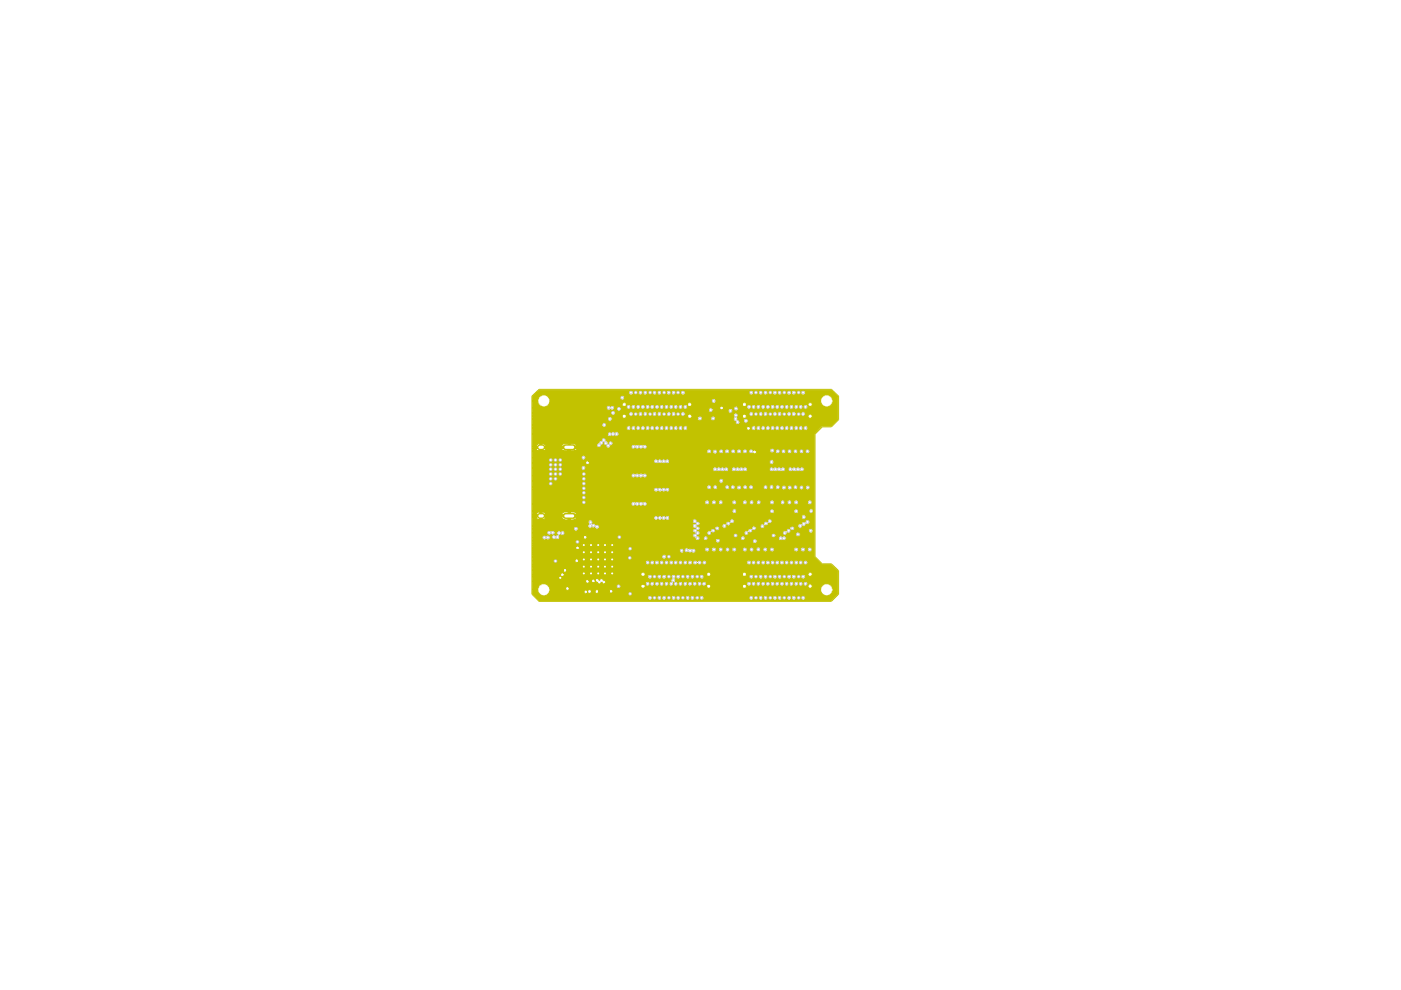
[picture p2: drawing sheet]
<svg xmlns="http://www.w3.org/2000/svg" width="297mm" height="210mm" viewBox="0 0 297 210" stroke-linecap="round" stroke-linejoin="round" font-family="sans-serif">
<path d="M113.8 83.2h19.5l.3 .5h.5l.2-.5h1v.3l.3 .2 .6-.1 .1-.4v.3l.3 .2 .6-.1v-.4h1.1l.3 .5h.5l.2-.5 .2 .5h.6l.2-.5h1v.3l.3 .2 .6-.1 .1-.4v.3l.3 .2 .7-.1v-.4h1l.2 .5h.6l.2-.5h13.5v.3l.3 .2h.5l.2-.5h1l.2 .5h.6l.2-.5v.3l.3 .2 .6-.1 .1-.4h1v.3l.3 .2h.5l.2-.5 .3 .5h.5l.2-.5h1v.3l.2 .2 .7-.1 .1-.4v.3l.3 .2 .6-.1 .1-.4h1v.3l.3 .2h.5l.2-.3-.1-.4-.3-.2-.5 .1-.1 .3-1-.1a.65 .65 0 0 0-.9-.2l-.1 .3-.3-.4h-.5l-.2 .4h-1l-.4-.4-.5 .1-.1 .3v-.2l-.4-.2-.5 .1-.1 .3h-1l-.3-.4h-.4l-.3 .4-.3-.4h-.5l-.2 .4h-1l-.4-.4-.5 .1-.1 .3h-13.5l-.4-.4-.5 .1-.1 .3h-1v-.2l-.4-.2-.5 .1-.1 .3-.1-.2-.3-.2-.5 .1-.1 .3h-1l-.3-.4h-.5l-.2 .4-.4-.4-.5 .1-.1 .3h-1.1v-.2l-.3-.2-.5 .1-.1 .3-.3-.4h-.4l-.3 .4h-1l-.4-.4-.5 .1-.1 .3h-19.5l.6-.5h61.8l1.4 1.4v4.8l-1.4 1.4h-2l-1.6 1.6v26.2l1.6 1.6h2l1.4 1.4v4.8l-1.4 1.4h-61.8l-.6-.6h23.5l.1 .4 .4 .2 .3-.1 .2-.5h1l.4 .6 .4-.1 .2-.5v.2l.4 .4h.3l.3-.6h1l.1 .4 .3 .2 .4-.1 .2-.5 .1 .4 .4 .2 .3-.1 .2-.5h1a.55 .55 0 0 0 .8 .5l.2-.5 .1 .4 .3 .2 .4-.1 .2-.5h1l.1 .4 .4 .2 .3-.1 .2-.5h9.5l.1 .4 .4 .2 .3-.1 .2-.5h1l.4 .6 .4-.1 .2-.5v.2a.52 .52 0 0 0 .6 .4 .52 .52 0 0 0 .4-.6h1l.1 .4 .4 .2 .3-.1 .2-.5 .1 .4 .4 .2 .3-.1 .2-.5h1v.2l.4 .4h.3l.3-.6 .1 .4 .3 .2 .4-.1 .2-.5h1l.1 .4 .4 .2 .3-.1 .2-.4-.2-.5-.3-.1-.4 .2-.1 .3h-1l-.2-.4-.4-.1-.3 .2-.1 .3a.51 .51 0 0 0-.5-.5 .51 .51 0 0 0-.5 .5h-1l-.2-.4-.3-.1-.4 .2-.1 .3v-.2l-.5-.3-.4 .2-.1 .3h-1l-.2-.4-.4-.1-.4 .4v.1a.47 .47 0 0 0-.3-.5 .47 .47 0 0 0-.5 .2l-.2 .3h-1l-.2-.4-.3-.1-.4 .2-.1 .3h-9.5l-.2-.4-.3-.1-.4 .2-.1 .3h-1a.52 .52 0 0 0-.5-.4 .52 .52 0 0 0-.5 .4 .47 .47 0 0 0-.3-.5 .47 .47 0 0 0-.5 .2l-.2 .3h-1l-.2-.4-.3-.1-.4 .2-.1 .3-.2-.4-.4-.1-.3 .2-.1 .3h-1a.51 .51 0 0 0-.5-.5 .51 .51 0 0 0-.5 .5 .47 .47 0 0 0-.3-.5 .47 .47 0 0 0-.6 .2l-.1 .3h-1v-.2l-.5-.3-.4 .2-.1 .3h-23.5l-.9-.8v-.9h1.1l.1 .6a1.3 1.3 0 0 0 1.3 .7 1.3 1.3 0 0 0 1.1-.8h7.3l.2 .4h.4l.2-.5a.38 .38 0 0 0 .4 .4 .38 .38 0 0 0 .4-.4h.8v.2a.39 .39 0 0 0 .4 .2 .39 .39 0 0 0 .3-.4h2.2l.2 .2 .4 .1 .3-.4-.4-.3h44.4a1.3 1.3 0 0 0 1.6 1.2 1.3 1.3 0 0 0 .9-1.8 1.3 1.3 0 0 0-2-.4l-.3 .3-.2 .7h-44.5l-.4 .4h-2.2l-.2-.3h-.5v.3h-.8l-.2-.3h-.3l-.3 .3-.2-.3h-.4l-.2 .4h-7.3l.1-.8h3.3l.2 .4h.4l.1-.1v-.5l-.1-.1h-.4l-.2 .3h-3.3l-.3-.4h14.3l.3 .4a.55 .55 0 0 0 .8-.5h4.2l.1 .4 .6 .1a.47 .47 0 0 0 0-.8 .47 .47 0 0 0-.7 .3h-4.2l-.4-.4h-.4l-.3 .5h-14.3l-.3-.3a1.32 1.32 0 0 0-2 1h-1.1v-1.7h11.2l.5 .4 .3-.2v-.3h.5l.2 .3h.4l.2-.1v-.4l.1 .4h.4l.2 .4h.4l.1-.4h.3l.2 .4h8.9l.1 .3 .3 .2 .6-.3v-.2l.1 .3 .4 .2 .3-.1 .2-.4 .2 .4a.47 .47 0 0 0 .5 .1 .47 .47 0 0 0 .3-.5l.4 .5 .3-.1 .3-.4a.51 .51 0 0 0 .5 .5 .51 .51 0 0 0 .5-.5l.1 .3 .3 .2 .5-.3v-.5l.2-.1-.1 .6 .5 .3 .3-.1 .2-.4 .1 .3 .4 .2 .3-.1 .2-.4 .4 .5 .3-.1 .3-.4v.2a.55 .55 0 0 0 .6 .2 .55 .55 0 0 0 .4-.4l.1 .3 .3 .2 .4-.1 .1-.4 .2 .3 .4 .2 .3-.1 .2-.4a.68 .68 0 0 0 1 .4l.2 .5 .6-.1 .1-.4h6.7l.1 .4h.7a.46 .46 0 0 0-.1-.7 .46 .46 0 0 0-.7 .3h-6.7v-.2a.55 .55 0 0 0-.9 .2h-.3l.3-.4h8.5l.1 .3 .3 .2 .6-.3v-.2l.1 .3 .4 .2 .3-.1 .2-.4 .2 .4a.56 .56 0 0 0 .8-.4 .51 .51 0 0 0 .5 .5 .51 .51 0 0 0 .5-.5l.1 .3 .3 .2 .4-.1 .2-.4 .1 .3 .3 .2 .6-.3v-.2l.1 .3 .4 .2 .3-.1 .2-.4 .2 .4a.47 .47 0 0 0 .5 .1 .47 .47 0 0 0 .3-.5l.4 .5 .3-.1 .3-.4 .1 .3 .3 .2 .4-.1 .2-.4 .1 .3 .3 .2 .5-.3v-.2l.2 .3 .4 .2 .3-.1 .2-.4 .1 .3 .4 .2 .5-.1 .2 .5h.5a.47 .47 0 0 0 0-.8 .47 .47 0 0 0-.7 .3h-.3l.3-.3-.2-.5-.5-.1-.3 .5-.1-.3a.52 .52 0 0 0-.6-.2 .52 .52 0 0 0-.4 .5v-.3l-.3-.2h-.3l-.3 .5-.3-.5h-.4l-.3 .5-.3-.5h-.4l-.3 .5-.4-.5h-.3l-.3 .5-.4-.5h-.3l-.3 .5-.2-.4-.5-.1-.3 .4a.52 .52 0 0 0-.7-.3l-.3 .4-.3-.5h-.5l-.2 .5-.3-.5h-.4l-.3 .5-.4-.5h-.3l-.3 .5v-.3l-.4-.2h-.3l-.3 .5h-8.5l-.4-.5h-.3l-.3 .5-.1-.3a.52 .52 0 0 0-.6-.2 .52 .52 0 0 0-.4 .5v-.3l-.3-.2h-.3l-.3 .5-.3-.5h-.5l-.2 .5-.3-.5h-.4l-.3 .5-.4-.5h-.3l-.3 .5-.2-.4-.4-.1 .1-.4-.2-.2 .2-.4 .1 .3 .4 .2 .3-.1 .2-.4h1a.55 .55 0 0 0 .8 .4l.2-.4 .1 .3 .3 .2 .4-.1 .2-.4h1l.1 .3 .4 .2 .3-.1 .2-.4h9.5l.1 .3 .4 .2 .3-.1 .2-.4h1l.4 .5 .4-.1 .2-.4v.1a.52 .52 0 0 0 .6 .4 .52 .52 0 0 0 .4-.5h1l.1 .3 .4 .2 .3-.1 .2-.4 .1 .3 .4 .2 .3-.1 .2-.4h1v.1l.4 .4h.3l.3-.5 .1 .3 .3 .2 .4-.1 .2-.4h1l.1 .3 .4 .2 .3-.1 .2-.4-.4-.5-.5 .1-.1 .4h-1l-.4-.5-.5 .1-.1 .4-.2-.5a.55 .55 0 0 0-.8 .5h-1l-.4-.5-.5 .1-.1 .4v-.3l-.4-.2-.5 .1-.1 .4h-1l-.3-.5h-.4l-.3 .5-.3-.5h-.5l-.2 .5h-1l-.4-.5-.5 .1-.1 .4h-9.5l-.4-.5-.5 .1-.1 .4h-1l-.3-.5-.6 .1-.1 .4-.3-.5h-.5l-.2 .5h-1l-.2-.5h-.3l-.4 .1-.1 .4-.2-.5h-.4l-.4 .3v.3l.2 .2-.3 .3 .1 .4-.4 .1-.1 .4-.3-.5h-.4l-.3 .5-.3-.5h-.4l-.3 .5-.4-.5h-.3l-.3 .5-.4-.5h-.3l-.3 .5-.4-.5h-.3l-.3 .5h-8.5l.1-.3-.1-.4-.4-.1-.3-.3-.6 .3-.3-.4-.5 .4-.6-.2-.2 .4h-.5v-.2l-.5-.1-.3 .4h-11.2v-1h24.4l.1 .3 .4 .2 .3-.1 .2-.4h1l.4 .5 .4-.1 .2-.4v.1l.4 .4h.3l.3-.5-.3-.5h-.5l-.2 .5-.3-.5h-.5l-.2 .5h-1v-.3l-.4-.2-.5 .1-.1 .4h-24.4v-.5h6v.2a.36 .36 0 0 0 .6 .2l.1-.2h10.4h-10.4l-.1-.4h3.8l.1 .2 .1-.2h.6l.1 .2 .1-.2h.5v.2l.2-.2h.6l.1 .2 .1-.2h.5v.2l.2-.2h.6l.1 .2 .1-.2h.5v.2l.2-.2h.6l.1 .2 .1-.2h.5v.2l.2-.2h.6l.1 .2 5.7-.1v.3a.5 .5 0 0 0 .6 .2 .5 .5 0 0 0 .3-.5h13l.1 .3 .3 .3 .5-.3v-.3h6.7v.3a.5 .5 0 0 0 .6 .2 .5 .5 0 0 0 .3-.5h13v.1a.47 .47 0 0 0 .7 .3 .47 .47 0 0 0 0-.8h-.5l-.2 .4h-13l-.2-.4-.6 .1-.1 .3h-6.7l-.2-.4h-.5l-.2 .4h-13l-.2-.4h-.5l-.2 .4h-5.6v-.2h-11.2l-.2 .3h-6v-.9h6.5l.2 .4 10.4-.1h-9.9l.1-.4-.4-.3 10.1 .1 .1-.1-.2-.1-10 .1-.4 .4h-6.5v-.8l10.5 .1 .1-.1h.6l.1 .1h.7l.1-.1h.6l.1 .1h.7l.1-.1h.6l.1 .1h.7l.1-.1h.6l.1 .1h.7l.1-.1h.6l.2 .1v-.2h-1v.1h-.5v-.1h-1v.1h-.5v-.1h-1v.1h-.5l-.1-.1h-.9v.1h-.5v-.1h-.9l-.1 .1h-10.4v-.4h17.1h-17.1v-.8h9l.3 .4h14.6l.3 .4 .7-.2v-.2l.3 .4 .5-.1 .2-.3 .2 .4 .6-.1 .2-.3 .2 .4 .6-.1 .2-.3 .3 .4 .6-.2 .1-.2 .3 .4 .6-.2v-.2l.4 .4 .5-.1 .2-.3 .3 .4 .5-.1 .2-.3 .2 .4 .6-.1 .2-.3 .2 .4 .7-.2 .1-.2 .4 .4 .7-.2a.56 .56 0 0 0 .9-.2l.3 .4h.4l.4-.4h8.4l.3 .4 .7-.2v-.2l.3 .4 .5-.1 .2-.3 .2 .4 .6-.1 .2-.3 .2 .4h.5l.3-.4 .1 .3a.65 .65 0 0 0 .9-.2l.1 .2 .5 .1 .4-.2v-.2l.1 .3 .5 .1 .4-.4 .2 .4h.4l.4-.4 .2 .4h.5l.3-.4 .1 .3a.65 .65 0 0 0 .9-.2l.1 .2 .5 .1 .3-.2 .1-.2 .1 .3 .5 .1 .4-.4 .1 .3 .5 .1 .3-.2 .1-.4-.2-.2-.5-.1-.3 .5-.2-.4-.5-.1-.4 .5v-.3l-.6-.2-.3 .2v.3l-.1-.3-.2-.2h-.4l-.3 .2v.3l-.2-.4-.6-.1-.2 .5-.2-.4-.5-.1-.3 .5-.2-.4-.5-.1-.3 .5v-.3l-.7-.2-.3 .2v.3l-.1-.3-.6-.2-.3 .2v.3l-.2-.4-.6-.1-.2 .5-.2-.4-.5-.1-.3 .5-.2-.4-.5-.1-.3 .5v-.3l-.7-.2-.3 .2v.3h-8.4l-.2-.4-.6-.1-.3 .5v-.3l-.4-.2h-.3l-.3 .2-.2-.2h-.4l-.4 .5-.2-.4-.6-.1-.2 .2v.3l-.2-.4-.6-.1-.2 .5-.2-.4-.5-.1-.3 .5-.2-.4-.5-.1-.4 .5v-.3l-.6-.2-.3 .2v.3l-.1-.3-.2-.2h-.4l-.3 .2v.3l-.2-.4-.6-.1-.2 .5-.2-.4-.5-.1-.3 .5-.2-.4-.5-.1-.3 .5v-.3l-.7-.2-.3 .2v.3h-14.4l.3-.3h7.3l-.2-.1-.2 .1h-1.2v-.1l-.2 .1h-1.3l-.1-.1-.1 .1h-1.3l-.1-.1-.2 .1h-1.1l-.2-.1-.1 .1h-1l-.1-.4h.7l.1 .2 .1-.2h.6l.1 .2 .1-.2h.5l.1 .2 .1-.2h.6l.1 .2 .1-.2h.5l.1 .2 .1-.2h.6l.1 .2 .1-.2h.5l.1 .2 .1-.2h.6l.1 .2 .1-.2h.5l.1 .2 .1-.2h.6l.1 .2v-.4l-.1 .2h-.6l-.1-.2-.1 .2h-.5l-.1-.2-.1 .2h-.6l-.1-.2-.1 .2h-.5l-.1-.2-.1 .2h-.6l-.1-.2-.1 .2h-.5l-.1-.2-.1 .2h-.6l-.1-.2-.1 .2h-.5l-.1-.2-.1 .2h-.6l-.1-.2-.1 .2h-.7l-.3-.2-.3 .2-.1 .3h-9v-.7h17.1h-17.1v-.2h27.4v.2l.4 .3h.3l.3-.4-.3-.6-.5 .1-.2 .4h-27.4v-.5h17.1h-17.1v-.4h10.4l.1 .2 .1-.2h.6l.1 .2 .1-.2h.5v.2l.2-.2h.6l.1 .2 .1-.2h.5v.2l.2-.2h.6l.1 .2 .1-.2h.5v.2l.2-.2h.6l.1 .2 .1-.2h.5v.2l.2-.2 .8 .1v-.2l-17.4 .1v-.4h10.8l.1 .1 .2-.1h1.1l.2 .1 .1-.1h1.3v.1l.2-.1h1.3l.1 .1 .1-.1h1.2l.2 .1h14.2l.2 .3 .3 .2 .4-.1 .1-.5 .1 .3 .4 .2 .4-.2 .1 .2 .6-.1 .2 .2h.4l.3-.2v-.6h1.9l.1 .3 .4 .2a.44 .44 0 0 0 .5-.5h.5l.1 .3 .3 .2a.44 .44 0 0 0 .5-.5h.5l.1 .3 .3 .2a.44 .44 0 0 0 .5-.5h.6v.3l.4 .2a.44 .44 0 0 0 .5-.5h.5l.1 .3 .3 .2a.44 .44 0 0 0 .5-.5h1.3l.4 .5 .4-.1 .2-.4h.4l.5 .5 .4-.1 .2-.4h.4l.2 .4h.5l.3-.4h.4l.4 .5 .5-.1 .1-.4h.5l.4 .5 .4-.1 .2-.4h4.1l.1 .3 .3 .2 .4-.1 .1-.4h.6v.3l.4 .2 .3-.1 .2-.4h.5l.1 .3 .3 .2 .5-.2v-.6l-.3-.2-.5 .2-.1 .3h-.5v-.3l-.4-.2-.5 .2v.3h-.6v-.3l-.3-.2-.5 .2-.1 .3h-4.1l-.4-.5-.5 .2-.1 .3h-.5l-.3-.5-.5 .2-.2 .3h-.4l-.1-.3-.2-.2-.6 .1-.1 .4h-.4l-.4-.5-.5 .2-.2 .3h-.4l-.3-.5-.5 .2-.2 .3h-1.3v-.3l-.3-.2-.5 .2-.1 .3h-.5v-.3l-.4-.2-.5 .2v.3h-.6v-.3l-.3-.2-.5 .2-.1 .3h-.5v-.3l-.3-.2-.5 .2-.1 .3h-.5v-.3l-.5-.2-.4 .2-.1 .3h-1.9l-.3-.2-.5 .1-1.2-.2-.5 .3v.2l-.1-.4-.4-.1-.3 .2-.2 .4h-14.1l.1-.1-.2-.1-16.9 .1v-.5h9.2v.1a.38 .38 0 0 0 .5 .2 .38 .38 0 0 0 .2-.5h7.2l-7.2-.1a.4 .4 0 0 0-.5-.1 .4 .4 0 0 0-.2 .4h-9.2v-.5h10.5l.1-.1h.6l.1 .1h.7l.1-.1h.6l.1 .1h.7l.1-.1h.6l.1 .1h.7l.1-.1h.6l.1 .1h.7l.1-.1h.6l.2 .1v-.2h-1v.2h-.5v-.2h-1v.2h-.5v-.2h-1v.2h-.5l-.1-.2h-.9v.2h-.5v-.2h-.9l-.1 .2h-10.4v-.5h17.1h-17.1v-.6h38.8l.1 .4 .3 .1 .6-.2v-.2h6.8l.3 .5 .6-.1 .1-.5-.5-.4-.3 .2-.2 .3h-6.8v-.3l-.4-.3h-.3l-.3 .3v.2h-38.8v-.6h2l.4 .5 .5-.2 .5 .2 .4-.4v-.2a.6 .6 0 0 0-1-.3l-.3-.1h-.3l-.2 .5h-2v-1.1h3l.2 .4 .3 .2 .4-.2 .5 .2-.3 .2v.3l.4 .4 .5-.2 .5 .2 .3-.5h4.9l.4 .4h.2l.3-.3-.2-.5h-.3l-.4 .4h-4.9l-.2-.4 .3-.1 .4 .1h.2a.48 .48 0 0 0 .3-.5 .48 .48 0 0 0-.3-.5h-.4l-.1 .2-.2-.2h-.4l-.3 .4v.3l.2 .2-.3 .1-.5-.1 .3-.5-.2-.4-.3-.1-.4 .2-.4-.2-.3 .2-.2 .3h-3v-.8h8.7l.2 .4 .5 .1 .3-.6-.2-.3-.3-.1-.3 .2-.2 .3h-8.7v-.6h11.7l.1 .3 .4 .2 1-.2 .2 .4h.4l.4-.4-.1-.4-.3-.1h-.4l-.3-.3-.5 .1 .1-.1v-.5h21.2l.3 .5h.3l-.6 .3 .1 .5 .5 .2-.5 .4 .1 .5 .4 .1-.5 .4 .1 .5 .4 .1 .1 .5 .3 .1h.4l.2-.5h.7a.51 .51 0 0 0 .5 .5 .51 .51 0 0 0 .5-.5h6.9l.1 .4a.52 .52 0 0 0 .9-.4h7l.1 .4 .3 .1 .4-.1 .4 .1h.3l.2-.4-.3-.6h-.4l-.1 .2-.6-.2-.3 .5h-7l-.4-.5h-.3l-.3 .5h-6.9l-.3-.5h-.4l-.3 .5h-.7l-.3-.5h-.3l7.7-.1 .1 .4 .4 .1 .3-.1 .2-.4h7v.2l.4 .3 .6-.4-.3-.6h-.5l-.2 .5h-7v-.2l-.4-.3h-.3l-.3 .3v.2h-7.6l.4-.2 .1-.3h1.5l.1 .4 .5 .1 .3-.2 .1-.4 .2 .1h6.6l.3 .5h.4l.3-.2v-.4l.3 .1h6.9l.3 .5 .6-.2h1.9l.3 .5h.3l.3-.2 .1-.4-.5-.4-.4 .1-.1 .4h-1.9l.1-.4 .4 .1 .3-.1 .1-.4h3.7l.1 .4 .5 .1 .4-.4-.2-.5-.3-.1-.4 .2-.1 .3h-3.7l-.1-.1 .5 .1 .3-.2v-.5l-.5-.3-.3 .2-.1 .5-.5-.1-.3 .3v.2l-.5-.1-.3 .3v.2h-6.8l.2-.1 .2-.5 .3 .1 .5-.2 .1-.4-.3-.3h1l.3 .4 .2 .1 .5-.3v-.4l7.1 .1v.3l.6 .2 .3-.2v-.3h.6l.2-.4 .5 .1a.48 .48 0 0 0 .3-.5 .48 .48 0 0 0-.3-.5h-.5l-.2 .5h-.4a.34 .34 0 0 0-.4 .4l-.3-.1-.4 .2v.3h-6.8l.3-.1 .2-.5 .4 .1 .4-.3v-.5l-.5-.2-.4 .2-.1 .5-.3-.2-.3 .1-.2 .6-.4-.1-.4 .5-1.5-.1-.3 .6-.5-.1-.2 .6-.6-.1-.3 .5h-6.5l.4-.2v-.5l-.4-.3h.4v.4l.4 .1 .3-.1a.45 .45 0 0 0 .2-.6l-.3-.3h-.2l-.4 .2v.3h-.6l-.3 .6-.5-.1-.3 .5h-1.5l-.3-.5h-.3l.4-.1a.45 .45 0 0 0 .1-.6l-.2-.3h-.4h5.4v.2a.5 .5 0 0 0 .6 .3 .5 .5 0 0 0 .3-.7l.5 .2 .4-.2v-.4h.6l.2-.2-.1-.5-.5-.2-.2 .2-.2 .5-.4-.2-.3 .2-.1 .5-.4-.2-.4 .3v.2h-5.2a.49 .49 0 0 0 .5-.6 .49 .49 0 0 0-.7-.3v-.4l-.5-.2-.3 .2-.1 .3h-21.2l-.3-.3h-.3l-.3 .3v.4l.2 .2-.3 .4h-11.7v-1.9h.7l.4 .6h.4h.9l.4-.6h3.3l.5 .6h.3h1.8l.5-.1 .2-.3h16.3a.5 .5 0 0 0 .4 .5 .5 .5 0 0 0 .5-.2l.4 .2 .4-.2 .3 .2 .5-.2 .1 .1 .4 .1 .2-.1 .2-.6h27.9l.1 .4 .5 .1 .4-.2v-.6l-.7-.2-.3 .3v.2h-27.9l-.4-.3-.5 .3-.3-.3-.5 .3-.3-.3-.5 .3-.2-.3h-.3l-.4 .3v.2h-16.3v-.2h-1.4v.6h-.4v-.6h-5.6v.6h-.4v-.6h-1.6v-.5h9.4v-.1l-.5-.5h-.9v.6h-.4v-.6h-.9l-.3 .2-.3 .4h-3.3l-.2-.4-.6-.2v.6h-.4v-.6h-.3l-.4 .3-.2 .3h-.7v-.7h42.3l.1 .3 .3 .2h.3l.3-.5h7l.3 .5 .5-.1 .2-.4h4.1v.2l.3 .3 .6-.2v-.3h2.3l.1 .3 .5 .1a.48 .48 0 0 0 .4-.5 .48 .48 0 0 0-.4-.4h-.3l-.3 .2v.3h-2.3v-.3l-.3-.1h-.5l-.1 .4h-4.1l-.4-.4h-.5l-.1 .4h-7l-.2-.4a.55 .55 0 0 0-.8 .4h-42.3v-1.6h20.9l.2 .5 .7-.2 .2 .2 .6-.2 .1 .2 .7-.2 .2 .2h.3l.4-.4-.1-.4h12.3l.1 .3 .4 .2a.44 .44 0 0 0 .5-.5h.5l.1 .3 .3 .2a.44 .44 0 0 0 .5-.5h.5l.1 .3 .3 .2a.44 .44 0 0 0 .5-.5h2l.1 .3 .3 .2a.44 .44 0 0 0 .5-.5h1.3l.4 .5 .4-.1 .2-.4h.4l.5 .5 .4-.1 .2-.4h.5v.3l.4 .2 .3-.1 .3-.4h1.8l.4 .5 .4-.1 .2-.4h1.2l.1 .3 .4 .2 .5-.2v-.3h.5l.1 .3 .3 .2 .3-.1 .2-.4h.5l.1 .3 .3 .2 .5-.2v-.3h2l.1 .3 .3 .2 .5-.2v-.5l-.3-.3-.5 .2-.1 .3h-2a.44 .44 0 0 0-.5-.5l-.3 .2-.1 .3h-.5a.44 .44 0 0 0-.5-.5l-.3 .2-.1 .3h-.5a.44 .44 0 0 0-.5-.5l-.4 .2-.1 .3h-1.2l-.4-.5-.5 .2-.1 .3-1.8-.1a.51 .51 0 0 0-.6-.4 .51 .51 0 0 0-.4 .5h-.5l-.4-.5-.5 .2-.2 .3h-.4l-.3-.5-.5 .2-.2 .3h-1.3v-.2l-.3-.3-.5 .2-.1 .3h-2v-.2l-.3-.3-.5 .2-.1 .3h-.5v-.2l-.3-.3-.5 .2-.1 .3h-.5l-.2-.4-.3-.1-.4 .2-.1 .3h-12.3l-.3-.2h-.3l-.2 .2-.2-.2h-.5v.2l-.7-.2-.2 .2-.6-.2-.3 .5h-20.9v-3h25.7l.1 .3 .3 .2a.85 .85 0 0 1 1 0l.3-.2 .3 .2 .5-.2 .4 .2 .3-.1 .2-.3-.2-.5-.3-.1-.4 .2a.47 .47 0 0 0-.4-.2 .47 .47 0 0 0-.4 .2l-.3-.2-.5 .2-.5-.2-.4 .3v.2h-25.7v-.5h37v.3l.4 .2 .3-.1 .3-.4h.2l.5 .5 .4-.1 .1-.4h1.6l.1 .3 .4 .2 .3-.1 .2-.4h.2l.1 .3 .4 .2 .3-.1 .2-.3h.3l.1 .3 .3 .2 .5-.3 .1-.3h.3l.4 .5 .4-.1 .2-.4h.2a.51 .51 0 0 0 .6 .5 .51 .51 0 0 0 .5-.5h2.1l.1 .3 .3 .2 .3-.1 .2-.4h.3l.2 .4h.4l.4-.4h.3l.1 .3 .3 .2 .4-.1 .2-.3h.3v.1l.4 .4 .4-.1 .2-.4h.3v.3l.4 .2 .3-.1 .2-.2v-.3h.3l.1 .3 .4 .2 .3-.1 .2-.3h.2l.3 .4 .2 .1 .4-.1 .1-.4h.4l.1 .3 .3 .2 .5-.3v-.5l-.3-.2-.5 .1-.1 .4h-.4l-.3-.5-.5 .1-.2 .4h-.2v-.4l-.5-.2-.4 .2-.1 .3h-.3l-.2-.3-.3-.1-.4 .1v.4h-.3l-.3-.5-.5 .1-.2 .4h-.3v-.4l-.6-.2-.3 .2-.1 .3h-.3l-.1-.3-.3-.2h-.3l-.3 .5h-.3v-.3l-.5-.2-.3 .2-.1 .3h-2.1l-.1-.3-.5-.2-.5 .3v.2h-.2l-.1-.3-.4-.2-.3 .1-.2 .4h-.3l-.2-.3-.4-.1-.3 .1-.1 .4h-.3l-.1-.4-.4-.2-.4 .2-.1 .3h-.2l-.1-.3-.4-.2-.4 .2-.1 .3h-1.6v-.3l-.5-.2-.2 .1-.3 .4h-.2l-.1-.3-.5-.2-.4 .2v.3h-37v-1.4h39.5l.3 .5h.4a.48 .48 0 0 0 .3-.4 .48 .48 0 0 0-.3-.5h-.4l-.3 .4h-39.5v-1.1h20.9l.4 .5 .5-.2 .3 .2 .5-.2 .3 .2 .5-.2 .4 .2 .5-.4v-.3l-.4-.3h-.3l-.2 .2-.2-.2h-.5v.2l-.4-.2h-.3l-.2 .2-.6-.2-.3 .5h-20.9v-1.6h10.3v.2l.4 .3 .5-.2h27l.3 .5 .6-.2 .1 .2 .7-.2 .2 .2 .6-.2 .2 .2h.3l.3-.2 .1-.3h.6l.3 .5 .6-.2 .1 .2 .7-.2 .2 .2 .6-.2 .1 .2h.5l.2-.2 .1-.3h4.6l.2 .5 .7-.2 .2 .2 .6-.2 .1 .2 .7-.2 .2 .2h.3l.4-.3v-.2h.6l.3 .5 .6-.2 .1 .2 .7-.2 .2 .2 .6-.2 .2 .2h.3l.3-.3a.5 .5 0 0 0-.2-.6 .5 .5 0 0 0-.6 .1l-.4-.2-.4 .2-.5-.2-.3 .2-.4-.2-.4 .1-.1 .4h-.6v-.3l-.6-.2-.3 .2-.4-.2-.4 .2-.5-.2-.3 .2-.4-.2-.4 .1-.1 .4h-4.6l-.1-.3-.4-.2-.4 .2-.5-.2-.3 .2-.4-.2-.4 .2-.5-.2-.3 .1-.1 .4h-.6l-.1-.3-.5-.2-.3 .2-.4-.2-.4 .2-.4-.2-.4 .2-.4-.2-.4 .1-.1 .4h-27l.1-.4-.3-.4h-.5l-.2 .5h-10.3v-1.1h11.2l.3 .4h.3l.3-.3-.2-.4h13.8l.3 .5 .6-.2 .2 .2 .6-.2 .2 .2 .6-.2 .2 .2h.3l.4-.3h21.1l.1 .3 .4 .2 .3-.1 .2-.4-.4-.5-.5 .1-.1 .4h-21.1l-.1-.5-.4-.2-.4 .2-.5-.2-.3 .2-.4-.2-.4 .2-.5-.2-.4 .3v.2l-14.2-.1-.3 .4h-11.2v-1.1h10.3v.2l.4 .3h.3l.3-.4-.3-.6-.5 .1-.2 .4h-10.3v-1.3h37v.2l.2 .3h.4l.3-.2 .1-.2h.2l.1 .3 .4 .2 .3-.1 .2-.5h.3v.2l.3 .3 .6-.2 .1-.3h.3v.2l.2 .3 .7-.2v-.3h.3l.3 .5h.4l.3-.2 .1-.3h.2v.2l.3 .3h.3l.3-.2 .1-.3h.3v.2l.2 .3h.4l.2-.2 .1-.3h.3v.2l.3 .3 .7-.2 .3 .3 .4-.2-.1-.6h2.9v.3l.3 .2h.3l.4-.2v-.1h.2v.2l.3 .3 .7-.2v-.3h.2l.3 .5 .6-.1 .1-.4h.3l.2 .5 .6-.1 .2-.4h.3v.2l.3 .3 .5-.1 .2-.4h.2l.3 .5 .6-.1 .1-.4h.3l.2 .5h.5l.3-.4-.1-.4-.2-.2h-.5l-.2 .5h-.3l-.3-.5-.5 .1-.2 .4h-.2v-.3l-.4-.2-.5 .1-.1 .4h-.3l-.3-.5h-.5l-.2 .5h-.3l-.3-.5-.5 .1-.2 .4h-.2v-.3l-.4-.2h-.3l-.3 .5h-.2v-.5l-.4-.1-.5 .1-.1 .3-3.3-.1-.2 .2-.3-.4h-.4l-.3 .5h-.3v-.3l-.7-.2-.2 .5-.3-.1a.65 .65 0 0 0-.9-.3l-.1 .4h-.2l-.4-.5h-.4l-.3 .5h-.3v-.3l-.7-.2-.2 .5h-.3l-.3-.5h-.4l-.3 .5h-.3l-.2-.4-.3-.1-.4 .2-.1 .4h-.2l-.1-.4-.3-.2-.6 .1v.4h-37v-.6h.7l.2 .3 .4 .3h.9l.6-.5v-.1h3.3v.1l.6 .5h2.2l.5-.5v-.1h-1.4v.6h-.4v-.6h-5.6v.6h-.4v-.6h-1.6v-.4h9.4v-.3h4.2l.2 .4 .5 .1 .4-.6 .3-.2 .1-.3 .1 .5 .4 .1 .2 .6h.4l.4-.3h4.3l.2 .5 .7-.2 .2 .2 .6-.2 .1 .2 .7-.2 .2 .2h.3l.4-.4v-.3l-.4-.3h-.3l-.2 .2-.2-.2h-.5v.2l-.4-.2h-.3l-.2 .2-.6-.2-.3 .5h-4.3v-.2a.49 .49 0 0 0 .4-.3 .49 .49 0 0 0-.1-.6l-.3-.1-.4 .1-.2 .5v-.5l-.5-.1v-.5l-.6-.1-.2 .1-.1 .4h-.2l-.8 1h-4.2l-.4-.3h-1v.6h-.4v-.6h-1l-.5 .6h-3.3v-.4l-.4-.2h-.4v.6h-.4v-.6h-.5l-.4 .6h-.7v-2.7h15.9l.2 .5 .6-.1 .4 .1 .4-.1a.52 .52 0 0 0 .5 0 .52 .52 0 0 0 .3-.5l-.3-.4h-.4l-.1 .2-.3-.2h-.3l-.2 .2-.4-.2-.3 .2-.1 .3h-15.9v-1.2h19.9l.1 .3 .4 .2 .3-.1 .2-.4 .4 .5 .4-.1 .2-.4v.1l.4 .4h.3l.3-.5 .1 .3 .3 .2 .4-.1 .2-.4 .1 .3 .3 .2 .4-.1 .2-.4 .1 .3 .4 .2 .3-.1 .2-.4 .2 .4 .3 .1 .3-.1 .2-.4 .4 .5 .4-.1 .2-.4v.1a.52 .52 0 0 0 .6 .4 .52 .52 0 0 0 .4-.5l.1 .3 .3 .2 .4-.1 .1-.4 .2 .3 .4 .2 .3-.1 .2-.4 .1 .3 .4 .2 .3-.1 .2-.4 .4 .5 .4-.1 .2-.4h12.5l.1 .3 .5 .1 .2-.4 .7 .5 .3-.1 .2-.4 .4 .5 .4-.1 .2-.4v.1l.4 .4h.3l.3-.5 .1 .3 .3 .2 .4-.1 .2-.4 .1 .3 .3 .2 .4-.1 .2-.4 .1 .3 .4 .2 .3-.1 .2-.4 .1 .3 .4 .2 .3-.1 .2-.4 .2 .4 .5 .1 .3-.5 .1 .3 .5 .2 .4-.5 .1 .3 .3 .2a.55 .55 0 0 0 .6-.5l.1 .3 .4 .2 .3-.1 .2-.4 .1 .3 .4 .2 .3-.1 .2-.4-.4-.5-.5 .1-.1 .4v-.3l-.4-.2-.5 .1-.1 .4-.4-.5-.5 .1-.1 .4-.3-.5-.6 .1-.1 .4-.3-.5h-.5l-.2 .5-.4-.5-.5 .1-.1 .4-.4-.5-.5 .1-.1 .4-.2-.5h-.4l-.3 .1-.1 .4a.51 .51 0 0 0-.5-.6 .51 .51 0 0 0-.5 .6l-.2-.5a.55 .55 0 0 0-.8 .5l-.3-.5-.6 .1-.1 .4-.4-.5-.5 .1-.1 .4-.6-.4a.34 .34 0 0 0-.4 .4h-12.5l-.3-.5h-.5l-.2 .5-.4-.5-.5 .1-.1 .4-.2-.5h-.3l-.4 .1-.2 .4a.44 .44 0 0 0-.5-.5l-.3 .1-.1 .4-.3-.5h-.4l-.3 .5-.3-.5h-.5l-.2 .5-.4-.5-.5 .1-.1 .4-.2-.5h-.3l-.4 .1-.1 .4a.44 .44 0 0 0-.6-.5l-.3 .1-.1 .3a.51 .51 0 0 0-.5-.5 .51 .51 0 0 0-.5 .6l-.3-.5h-.5l-.2 .5-.3-.5-.6 .1-.1 .4-.4-.5-.5 .1-.1 .4h-19.9v-.7h14.7l.2 .5 .6-.1a.48 .48 0 0 0-.1-.8 .48 .48 0 0 0-.7 .4h-14.7v-1.3h15.9l.2 .4 .5 .1 .3-.4-.2-.5h-.6l-.2 .4h-15.9v-.6h19a.46 .46 0 0 0 .7 .5 .46 .46 0 0 0 0-.8l-.4-.1-.3 .4h-19v-.7h16.6l.1 .4 .4 .2 .4-.3h2.9l.3 .4 .5-.1 .2-.3h1l.3 .4 .6-.1 .1-.3 .3 .4 .6-.1v-.3h1.1l.3 .4 .5-.1 .2-.3 .2 .4 .6-.1 .2-.3h1l.3 .4 .6-.1 .1-.3 .3 .4 .7-.1v-.3h1l.2 .4h1.3v.3l.3 .2h1.8l.1 .4 .3 .1h.4l.1-.5h1.9l.1 .4 .3 .1 .5-.2v-.2h3.8l.1 .4 .5 .1-.1 .2 .1 .3 .3 .2 .4-.1 .2-.3-.1-.4h.8l.1 .4 .4 .1 .5-.2 .1-.3-.5-.5h-.3l-.3 .3v.2h-.8l-.4-.2 .1-.3-.2-.2 .2-.3h.9a.46 .46 0 0 0 .7 .5 .46 .46 0 0 0 0-.8l-.5-.1-.2 .4h-.9v-.2l-.1-.2h2.4l.3 .4 .5-.1 .2-.3h1l.2 .4 .6-.1 .2-.3 .3 .4 .6-.1 .1-.3h1l.3 .4 .5-.1 .2-.3 .3 .4 .5-.1 .2-.3h1l.2 .4h.5l.3-.4 .3 .4 .6-.1 .1-.3h1l.3 .4 1.2 .1a.47 .47 0 0 0 .7 .3 .47 .47 0 0 0 0-.8h-.5l-.2 .4h-.8l.3-.6-.4-.3h-.3l-.3 .2v.3h-1l-.1-.3-.3-.2h-.3l-.3 .2v.3l-.1-.3-.2-.2h-.5l-.2 .2v.3h-1l-.1-.3-.3-.2h-.3l-.3 .5v-.3l-.4-.2h-.3l-.3 .2v.3h-1l-.1-.3-.2-.2h-.4l-.3 .2v.3l-.1-.3-.2-.2h-.5l-.2 .5h-1l-.2-.4-.5-.1-.3 .2v.3h-2.4l-.4-.3-.5 .4v.3l.2 .2-.3 .4h-3.8v-.3l-.3-.3h-.3l-.3 .3v.2h-1.9v-.2l-.3-.3h-.3l-.3 .5h-1.5l.3-.4-.2-.5h-.5l-.2 .4h-.8l.3-.6-.4-.3h-.3l-.3 .5h-1v-.3l-.4-.2h-.3l-.3 .2v.3l-.1-.3-.3-.2h-.3l-.3 .2v.3h-1l-.1-.3-.2-.2h-.5l-.2 .5-.1-.3-.3-.2h-.3l-.3 .5h-1.1v-.3l-.3-.2h-.3l-.3 .2v.3l-.1-.3-.2-.2h-.4l-.3 .2v.3h-1l-.1-.3-.3-.2h-.3l-.3 .5h-2.8v-.3l-.4-.5-.5 .2-.1 .3h-16.6v-1.1h15.6l.3 .6 .7-.2v.2h.5l.2-.3h.5l.1 .3 .3 .2 .6-.2h18.5l.3 .4h.3l.3-.3h3.2a.51 .51 0 0 0 .6 .5 .51 .51 0 0 0 .5-.6l-.2-.3-.3-.1h.6l.5 .5 .4-.1 .1-.3-.1-.4h1.9l.1 .3 .3 .2 .4-.1 .2-.4 .1 .3 .4 .2 .3-.1 .2-.4 .2 .4 .5 .1 .3-.5a.51 .51 0 0 0 .5 .5 .51 .51 0 0 0 .5-.5l.1 .3 .3 .2 .4-.1 .2-.4 .1 .3 .3 .2 .4-.1 .2-.4 .1 .3 .4 .2 .3-.1 .2-.4 .1 .3 .4 .2 .3-.1 .2-.4 .4 .5 .4-.1 .2-.4 .1 .3 .3 .2 .4-.1 .2-.4 .1 .3 .3 .2 .4-.1 .1-.4 .2 .3 .4 .2 .3-.1 .2-.4 .1 .3 .4 .2 .3-.1 .2-.3-.4-.6-.5 .1-.1 .4v-.3l-.4-.2-.5 .1-.1 .4-.4-.5-.5 .1-.1 .4-.3-.5-.6 .1-.1 .4-.3-.5-.5 .1-.2 .4-.4-.5-.5 .1-.1 .4-.4-.5-.5 .1-.1 .4-.2-.4-.4-.1-.3 .1-.1 .4a.51 .51 0 0 0-.5-.5 .51 .51 0 0 0-.5 .5l-.3-.5-.5 .1-.2 .4-.3-.5-.6 .1-.1 .4-.2-.4-.3-.1-.4 .1-.1 .4a.44 .44 0 0 0-.6-.5l-.3 .1-.1 .4h-1.9l-.4-.2-.3 .2-.2 .3h-.9l-.3 .5h-3.2l.1-.3-.2-.3h1.6l.3 .4 .4-.1a.42 .42 0 0 0 0-.6 .42 .42 0 0 0-.6 0l-.1 .3-2.1-.1-.3 .3v.3h-18.5v-.4l-.2-.3h1.3l.1 .3 .4 .2 .3-.1 .2-.4 .2 .4 .5 .1 .3-.5a.51 .51 0 0 0 .5 .5 .51 .51 0 0 0 .5-.5l.1 .3 .3 .2 .4-.1 .2-.4 .1 .3 .3 .2 .4-.1 .2-.4 .1 .3 .4 .2 .3-.1 .2-.4 .2 .4 .3 .1 .3-.1 .2-.4 .2 .4 .4 .1 .2-.1 .2-.4a.51 .51 0 0 0 .5 .5 .51 .51 0 0 0 .5-.5l.1 .3 .3 .2 .4-.1 .1-.4 .2 .3 .4 .2 .3-.1 .2-.4 .1 .3 .4 .2 .3-.1 .2-.4 .4 .5 .4-.1 .2-.3-.3-.6-.5 .1-.2 .4-.4-.5-.5 .1-.1 .4-.2-.4-.3-.1-.4 .1-.2 .4a.44 .44 0 0 0-.5-.5l-.3 .1-.1 .4-.3-.5-.4 .1-.3 .4-.3-.5-.5 .1-.2 .4-.4-.5-.5 .1-.1 .4-.2-.4-.3-.1-.4 .1-.1 .4a.44 .44 0 0 0-.6-.5l-.3 .1-.1 .3a.51 .51 0 0 0-.5-.4 .51 .51 0 0 0-.5 .5l-.3-.5-.5 .1-.2 .4-.3-.5-.6 .1-.1 .4-.2-.4-.3-.1-.4 .1-.1 .4-1.8-.1-.3 .5h-.5v-.5l-.4-.3-.3 .3-.6-.2-.4 .4h-15.6v-1.4h1.1v.2a1.3 1.3 0 0 0 1.1 1 1.3 1.3 0 0 0 1.3-.5h15.5v.3l.3 .2h.4l.2-.5h13v.3l.2 .2h.5l.2-.5h10.7v.3l.2 .2h.5l.2-.5h13l.2 .5h.5l.1-.2a.47 .47 0 0 0-.2-.7 .47 .47 0 0 0-.6 .4h-13l-.4-.4-.4 .1-.1 .3h-10.7a.47 .47 0 0 0-.4-.5 .47 .47 0 0 0-.5 .5h-13l-.4-.4-.4 .1-.1 .3-15.5-.1 .2-.6h34.2l.2 .3 .3 .2 .3-.1 .2-.4h22.2a1.3 1.3 0 0 0 1.2 1.3 1.3 1.3 0 0 0 1.4-1.1 1.3 1.3 0 0 0-1-1.5 1.33 1.33 0 0 0-1.6 1.3h-22.2l-.3-.5-.5 .2-.2 .3h-34.2l-.2-.7h15.1l.1 .4 .5 .1 .3-.6-.3-.4-.5 .2-.1 .3h-15.1l-.4-.4a1.32 1.32 0 0 0-2 1.1h-1.1v-.9z" fill="#c2c200"/>
<path d="M112.8 84l1.5-1.5h62l1.5 1.5v5l-1.5 1.5h-2l-1.5 1.5v26l1.5 1.5h2l1.5 1.5v5l-1.5 1.5h-62l-1.5-1.5zM112.9 84.1l.9-.9h19.5l.3 .5h.5l.2-.5h1v.3l.3 .2 .6-.1 .1-.4v.3l.3 .2 .6-.1v-.4h1.1l.3 .5h.5l.2-.5 .2 .5h.6l.2-.5h1v.3l.3 .2 .6-.1 .1-.4v.3l.3 .2 .7-.1v-.4h1l.2 .5h.6l.2-.5h13.5v.3l.3 .2h.5l.2-.5h1l.2 .5h.6l.2-.5v.3l.3 .2 .6-.1 .1-.4h1v.3l.3 .2h.5l.2-.5 .3 .5h.5l.2-.5h1v.3l.2 .2h.5l.2-.1 .1-.4v.3l.3 .2 .6-.1 .1-.4h1v.3l.3 .2h.5l.2-.3-.1-.4-.3-.2-.5 .1-.1 .3h-1l-.1-.2-.3-.2-.5 .1-.1 .3-.3-.4h-.5l-.2 .4h-1l-.4-.4-.5 .1-.1 .3v-.2l-.4-.2-.5 .1-.1 .3h-1l-.3-.4h-.4l-.3 .4-.3-.4h-.5l-.2 .4h-1l-.4-.4-.5 .1-.1 .3h-13.5l-.4-.4-.5 .1-.1 .3h-1v-.2l-.4-.2-.5 .1-.1 .3-.1-.2-.3-.2-.5 .1-.1 .3h-1l-.3-.4h-.5l-.2 .4-.4-.4-.5 .1-.1 .3h-1.1v-.2l-.3-.2-.5 .1-.1 .3-.3-.4h-.4l-.3 .4h-1l-.4-.4-.5 .1-.1 .3h-19.5l.6-.5h61.8l1.4 1.4v4.8l-1.4 1.4h-2l-1.6 1.6v26.2l1.6 1.6h2l1.4 1.4v4.8l-1.4 1.4h-61.8l-.6-.6h23.5l.1 .4 .4 .2 .3-.1 .2-.5h1l.4 .6 .4-.1 .2-.5v.2l.4 .4h.3l.3-.6h1l.1 .4 .3 .2 .6-.3v-.3l.1 .4 .4 .2 .3-.1 .2-.5h1v.2l.4 .4 .4-.1 .2-.5 .1 .4 .3 .2 .4-.1 .2-.5h1l.1 .4 .4 .2 .3-.1 .2-.5h9.5l.1 .4 .4 .2 .3-.1 .2-.5h1l.2 .5 .5 .1 .3-.6a.51 .51 0 0 0 .5 .6 .51 .51 0 0 0 .5-.6h1l.1 .4 .4 .2 .3-.1 .2-.5 .1 .4 .4 .2 .3-.1 .2-.5h1v.2l.4 .4h.3l.3-.6 .1 .4 .3 .2 .4-.1 .2-.5h1l.1 .4 .4 .2 .3-.1 .2-.4-.2-.5-.3-.1-.4 .2-.1 .3h-1l-.2-.4-.4-.1-.3 .2-.1 .3a.51 .51 0 0 0-.5-.5 .51 .51 0 0 0-.5 .5h-1l-.2-.4-.3-.1-.4 .2-.1 .3-.2-.4-.3-.1-.4 .2-.1 .3h-1l-.2-.4-.4-.1-.4 .4v.1a.47 .47 0 0 0-.3-.5 .47 .47 0 0 0-.5 .2l-.2 .3h-1l-.2-.4-.3-.1-.4 .2-.1 .3h-9.5l-.2-.4-.3-.1-.4 .2-.1 .3h-1a.52 .52 0 0 0-.5-.4 .52 .52 0 0 0-.5 .4 .47 .47 0 0 0-.3-.5 .47 .47 0 0 0-.5 .2l-.2 .3h-1l-.2-.4-.3-.1-.4 .2-.1 .3v-.2l-.6-.3-.3 .2-.1 .3h-1a.51 .51 0 0 0-.5-.5 .51 .51 0 0 0-.5 .5 .47 .47 0 0 0-.3-.5 .47 .47 0 0 0-.6 .2l-.1 .3h-1v-.2l-.5-.3-.4 .2-.1 .3h-23.5l-.9-.8v-.9h1.1l.1 .6a1.3 1.3 0 0 0 1.3 .7 1.3 1.3 0 0 0 1.1-.8h7.3l.2 .4h.4l.2-.5a.38 .38 0 0 0 .4 .4 .38 .38 0 0 0 .4-.4h.8v.2a.39 .39 0 0 0 .4 .2 .39 .39 0 0 0 .3-.4h2.2l.2 .2 .4 .1 .3-.4-.4-.3h44.4a1.3 1.3 0 0 0 1.6 1.2 1.3 1.3 0 0 0 .9-1.8 1.3 1.3 0 0 0-2-.4l-.3 .3-.2 .7h-44.5l-.4 .4h-2.2l-.2-.3h-.5v.3h-.8l-.2-.3h-.3l-.3 .3-.2-.3h-.4l-.2 .4h-7.3l.1-.8h3.3l.2 .4h.4l.1-.1v-.5l-.1-.1h-.4l-.2 .3h-3.3l-.3-.4h14.3l.3 .4a.55 .55 0 0 0 .8-.5h4.2l.1 .4 .6 .1a.47 .47 0 0 0 0-.8 .47 .47 0 0 0-.7 .3h-4.2l-.4-.4h-.4l-.3 .5h-14.3l-.3-.3a1.32 1.32 0 0 0-2 1h-1.1v-1.7h11.2l.5 .4 .3-.2v-.3h.5l.2 .3h.4l.2-.1v-.4l.1 .4h.4l.2 .4h.4l.1-.4h.3l.2 .4h8.9l.1 .3 .3 .2 .6-.3v-.2l.1 .3 .4 .2 .3-.1 .2-.4 .2 .4a.47 .47 0 0 0 .5 .1 .47 .47 0 0 0 .3-.5l.4 .5 .3-.1 .3-.4a.51 .51 0 0 0 .5 .5 .51 .51 0 0 0 .5-.5l.1 .3 .3 .2 .5-.3v-.5l.2-.1-.1 .6 .5 .3 .3-.1 .2-.4 .1 .3 .4 .2 .3-.1 .2-.4 .4 .5 .3-.1 .3-.4v.2a.55 .55 0 0 0 .6 .2 .55 .55 0 0 0 .4-.4l.1 .3 .3 .2 .5-.3v-.2l.2 .3 .4 .2 .3-.1 .2-.4a.68 .68 0 0 0 1 .4l.2 .5 .6-.1 .1-.4h6.7l.1 .4h.7a.46 .46 0 0 0-.1-.7 .46 .46 0 0 0-.7 .3h-6.7v-.2a.55 .55 0 0 0-.9 .2h-.3l.3-.4h8.5l.1 .3 .3 .2 .6-.3v-.2l.1 .3 .4 .2 .3-.1 .2-.4 .2 .4a.56 .56 0 0 0 .8-.4 .51 .51 0 0 0 .5 .5 .51 .51 0 0 0 .5-.5l.1 .3 .3 .2 .4-.1 .2-.4 .1 .3 .3 .2 .6-.3v-.2l.1 .3 .4 .2 .3-.1 .2-.4 .2 .4a.47 .47 0 0 0 .5 .1 .47 .47 0 0 0 .3-.5l.4 .5 .3-.1 .3-.4 .1 .3 .3 .2 .4-.1 .2-.4 .1 .3 .3 .2 .5-.3v-.2l.2 .3 .4 .2 .3-.1 .2-.4 .1 .3 .4 .2 .5-.1 .2 .5h.5a.47 .47 0 0 0 0-.8 .47 .47 0 0 0-.7 .3h-.3l.3-.3-.2-.5-.5-.1-.3 .5-.1-.3a.52 .52 0 0 0-.6-.2 .52 .52 0 0 0-.4 .5v-.3l-.3-.2h-.3l-.3 .5-.3-.5h-.4l-.3 .5-.3-.5h-.4l-.3 .5-.4-.5h-.3l-.3 .5-.4-.5h-.3l-.3 .5-.2-.4-.5-.1-.3 .4a.52 .52 0 0 0-.7-.3l-.3 .4-.3-.5h-.5l-.2 .5-.3-.5h-.4l-.3 .5-.4-.5h-.3l-.3 .5v-.3l-.4-.2h-.3l-.3 .5h-8.5l-.4-.5h-.3l-.3 .5-.1-.3a.52 .52 0 0 0-.6-.2 .52 .52 0 0 0-.4 .5v-.3l-.3-.2h-.3l-.3 .5-.3-.5h-.5l-.2 .5-.3-.5h-.4l-.3 .5-.4-.5h-.3l-.3 .5-.2-.4-.4-.1 .1-.4-.2-.2 .2-.4 .1 .3 .4 .2 .3-.1 .2-.4h1a.55 .55 0 0 0 .8 .4l.2-.4 .1 .3 .3 .2 .4-.1 .2-.4h1l.1 .3 .4 .2 .3-.1 .2-.4h9.5l.1 .3 .4 .2 .3-.1 .2-.4h1l.4 .5 .4-.1 .2-.4v.1a.52 .52 0 0 0 .6 .4 .52 .52 0 0 0 .4-.5h1l.1 .3 .4 .2 .3-.1 .2-.4 .1 .3 .4 .2 .3-.1 .2-.4h1v.1l.4 .4h.3l.3-.5 .1 .3 .3 .2 .4-.1 .2-.4h1l.1 .3 .4 .2 .3-.1 .2-.4-.4-.5-.5 .1-.1 .4h-1l-.4-.5-.5 .1-.1 .4-.2-.5a.55 .55 0 0 0-.8 .5h-1l-.4-.5-.5 .1-.1 .4v-.3l-.4-.2-.5 .1-.1 .4h-1l-.3-.5h-.4l-.3 .5-.3-.5h-.5l-.2 .5h-1l-.4-.5-.5 .1-.1 .4h-9.5l-.4-.5-.5 .1-.1 .4h-1l-.3-.5-.6 .1-.1 .4-.3-.5h-.5l-.2 .5h-1l-.2-.5h-.3l-.4 .1-.1 .4v-.3l-.6-.2-.4 .3v.3l.2 .2-.3 .3 .1 .4-.4 .1-.1 .4-.3-.5h-.4l-.3 .5-.3-.5h-.4l-.3 .5-.4-.5h-.3l-.3 .5-.4-.5h-.3l-.3 .5-.4-.5h-.3l-.3 .5h-8.5l.1-.3-.1-.4-.4-.1-.3-.3-.6 .3-.3-.4-.5 .4-.6-.2-.2 .4h-.5l-.3-.3h-.2l-.3 .4h-11.2v-1h24.4l.1 .3 .4 .2 .3-.1 .2-.4h1l.4 .5 .4-.1 .2-.4v.1l.4 .4h.3l.3-.5-.3-.5h-.5l-.2 .5-.3-.5h-.5l-.2 .5h-1v-.3l-.4-.2-.5 .1-.1 .4h-24.4v-.5h6v.2a.36 .36 0 0 0 .6 .2l.1-.2h10.4h-10.4l-.1-.4h3.8l.1 .2 .1-.2h.6l.1 .2 .1-.2h.5v.2l.2-.2h.6l.1 .2 .1-.2h.5v.2l.2-.2h.6l.1 .2 .1-.2h.5v.2l.2-.2h.6l.1 .2 .1-.2h.5v.2l.2-.2h.6l.1 .2 5.7-.1v.3a.5 .5 0 0 0 .6 .2 .5 .5 0 0 0 .3-.5h13l.1 .3 .3 .3 .5-.3v-.3h6.7v.3a.5 .5 0 0 0 .6 .2 .5 .5 0 0 0 .3-.5h13v.1a.47 .47 0 0 0 .7 .3 .47 .47 0 0 0 0-.8h-.5l-.2 .4h-13l-.2-.4h-.5l-.2 .4h-6.7l-.2-.4h-.5l-.2 .4h-13l-.2-.4h-.5l-.2 .4h-5.6v-.2h-11.2l-.2 .3h-6v-.9h6.5l.2 .4 10.4-.1h-9.9l.1-.4-.4-.3h10.2l-.2-.1-10 .1-.4 .4h-6.5v-.8l10.5 .1 .1-.1h.6l.1 .1h.7l.1-.1h.6l.1 .1h.7l.1-.1h.6l.1 .1h.7l.1-.1h.6l.1 .1h.7l.1-.1h.6l.2 .1v-.2h-1v.1h-.5v-.1h-1v.1h-.5v-.1h-1v.1h-.5l-.1-.1h-.9v.1h-.5v-.1h-.9l-.1 .1h-10.4v-.4h17.1h-17.1v-.8h9l.3 .4h14.6l.3 .4 .7-.2v-.2l.3 .4 .5-.1 .2-.3 .2 .4 .6-.1 .2-.3 .2 .4 .6-.1 .2-.3 .3 .4 .6-.2 .1-.2 .3 .4 .6-.2v-.2l.4 .4 .5-.1 .2-.3 .3 .4 .5-.1 .2-.3 .2 .4 .6-.1 .2-.3 .2 .4 .7-.2 .1-.2 .4 .4 .7-.2a.56 .56 0 0 0 .9-.2l.3 .4h.4l.4-.4h8.4l.3 .4 .7-.2v-.2l.3 .4 .5-.1 .2-.3 .2 .4 .6-.1 .2-.3 .2 .4h.5l.3-.4 .1 .3a.65 .65 0 0 0 .9-.2l.1 .2 .5 .1 .4-.2v-.2l.1 .3 .5 .1 .4-.4 .2 .4h.4l.4-.4 .2 .4h.5l.3-.4 .1 .3a.65 .65 0 0 0 .9-.2l.1 .2 .5 .1 .3-.2 .1-.2 .1 .3 .5 .1 .4-.4 .1 .3 .5 .1 .3-.2 .1-.4-.4-.3h-.3l-.3 .5-.2-.4-.5-.1-.4 .5v-.3l-.6-.2-.3 .2v.3l-.1-.3-.2-.2h-.4l-.3 .2v.3l-.2-.4-.6-.1-.2 .5-.2-.4-.5-.1-.3 .5-.2-.4-.5-.1-.3 .5v-.3l-.7-.2-.3 .2v.3l-.1-.3-.6-.2-.3 .2v.3l-.2-.4-.6-.1-.2 .5-.2-.4-.5-.1-.3 .5-.2-.4-.5-.1-.3 .5v-.3l-.7-.2-.3 .2v.3h-8.4l-.2-.4-.6-.1-.3 .5v-.3l-.4-.2h-.3l-.3 .2-.2-.2h-.4l-.4 .5-.2-.4-.6-.1-.2 .2v.3l-.2-.4-.6-.1-.2 .5-.2-.4-.5-.1-.3 .5-.2-.4-.5-.1-.4 .5v-.3l-.6-.2-.3 .2v.3l-.1-.3-.6-.2-.3 .2v.3l-.2-.4-.6-.1-.2 .5-.2-.4-.5-.1-.3 .5-.2-.4-.5-.1-.3 .5v-.3l-.7-.2-.3 .2v.3h-14.4l.3-.3h7.3l-.2-.1-.2 .1h-1.2v-.1l-.2 .1h-1.3l-.1-.1-.1 .1h-1.3l-.1-.1-.2 .1h-1.1l-.2-.1-.1 .1h-1l-.1-.4h.7l.1 .2 .1-.2h.6l.1 .2 .1-.2h.5l.1 .2 .1-.2h.6l.1 .2 .1-.2h.5l.1 .2 .1-.2h.6l.1 .2 .1-.2h.5l.1 .2 .1-.2h.6l.1 .2 .1-.2h.5l.1 .2 .1-.2h.6l.1 .2v-.4l-.1 .2h-.6l-.1-.2-.1 .2h-.5l-.1-.2-.1 .2h-.6l-.1-.2-.1 .2h-.5l-.1-.2-.1 .2h-.6l-.1-.2-.1 .2h-.5l-.1-.2-.1 .2h-.6l-.1-.2-.1 .2h-.5l-.1-.2-.1 .2h-.6l-.1-.2-.1 .2h-.7l-.3-.2-.3 .2-.1 .3h-9v-.7h17.1h-17.1v-.2h27.4v.2l.4 .3h.3l.3-.4-.3-.6-.5 .1-.2 .4h-27.4v-.5h17.1h-17.1v-.4h10.4l.1 .2 .1-.2h.6l.1 .2 .1-.2h.5v.2l.2-.2h.6l.1 .2 .1-.2h.5v.2l.2-.2h.6l.1 .2 .1-.2h.5v.2l.2-.2h.6l.1 .2 .1-.2h.5v.2l.2-.2 .8 .1v-.2l-17.4 .1v-.4h10.8l.1 .1 .2-.1h1.1l.2 .1 .1-.1h1.3v.1l.2-.1h1.3l.1 .1 .1-.1h1.2l.2 .1h14.2l.2 .3 .3 .2 .4-.1 .1-.5 .1 .3 .4 .2 .4-.2 .1 .2 .6-.1 .2 .2h.4l.3-.2v-.6h1.9l.1 .3 .4 .2a.44 .44 0 0 0 .5-.5h.5l.1 .3 .3 .2a.44 .44 0 0 0 .5-.5h.5l.1 .3 .3 .2a.44 .44 0 0 0 .5-.5h.6v.3l.4 .2a.44 .44 0 0 0 .5-.5h.5l.1 .3 .3 .2a.44 .44 0 0 0 .5-.5h1.3l.4 .5 .4-.1 .2-.4h.4l.5 .5 .4-.1 .2-.4h.4l.2 .4h.5l.3-.4h.4l.4 .5 .5-.1 .1-.4h.5l.4 .5 .4-.1 .2-.4h4.1l.1 .3 .3 .2 .5-.2v-.3h.6v.3l.4 .2 .5-.2v-.3h.5l.1 .3 .3 .2 .5-.2v-.6l-.3-.2-.5 .2-.1 .3h-.5v-.3l-.4-.2-.5 .2v.3h-.6v-.3l-.3-.2-.5 .2-.1 .3h-4.1l-.4-.5-.5 .2-.1 .3h-.5l-.3-.5-.5 .2-.2 .3h-.4l-.1-.3-.2-.2-.6 .1-.1 .4h-.4l-.4-.5-.5 .2-.2 .3h-.4l-.3-.5-.5 .2-.2 .3h-1.3v-.3l-.3-.2-.5 .2-.1 .3h-.5v-.3l-.4-.2-.5 .2v.3h-.6v-.3l-.3-.2-.5 .2-.1 .3h-.5v-.3l-.3-.2-.5 .2-.1 .3h-.5v-.3l-.5-.2-.4 .2-.1 .3h-1.9l-.3-.2-.5 .1-1.2-.2-.5 .3v.2l-.1-.4-.4-.1-.3 .2-.2 .4h-14.1l.1-.1-.2-.1-16.9 .1v-.5h9.2v.1a.38 .38 0 0 0 .5 .2 .38 .38 0 0 0 .2-.5h7.2l-7.2-.1a.4 .4 0 0 0-.5-.1 .4 .4 0 0 0-.2 .4h-9.2v-.5h10.5l.1-.1h.6l.1 .1h.7l.1-.1h.6l.1 .1h.7l.1-.1h.6l.1 .1h.7l.1-.1h.6l.1 .1h.7l.1-.1h.6l.2 .1v-.2h-1v.2h-.5v-.2h-1v.2h-.5v-.2h-1v.2h-.5l-.1-.2h-.9v.2h-.5v-.2h-.9l-.1 .2h-10.4v-.5h17.1h-17.1v-.6h38.8l.1 .4 .3 .1 .6-.2v-.2h6.8l.3 .5 .6-.1 .1-.5-.5-.4-.3 .2-.2 .3h-6.8v-.3l-.4-.3h-.3l-.3 .3v.2h-38.8v-.6h2l.4 .5 .5-.2 .5 .2 .4-.4v-.2a.6 .6 0 0 0-1-.3l-.3-.1h-.3l-.2 .5h-2v-1.1h3l.2 .4 .3 .2 .4-.2 .5 .2-.3 .2v.3l.4 .4 .5-.2 .5 .2 .3-.5h4.9l.4 .4h.2l.3-.3-.2-.5h-.3l-.4 .4h-4.9l-.2-.4 .3-.1 .4 .1h.2a.48 .48 0 0 0 .3-.5 .48 .48 0 0 0-.3-.5h-.4l-.1 .2-.2-.2h-.4l-.3 .4v.3l.2 .2-.3 .1-.5-.1 .3-.5-.2-.4-.3-.1-.4 .2-.4-.2-.3 .2-.2 .3h-3v-.8h8.7l.2 .4 .5 .1 .3-.6-.2-.3-.3-.1-.3 .1-.2 .4h-8.7v-.6h11.7l.1 .3 .4 .2 1-.2 .2 .4h.4l.4-.4-.1-.4-.3-.1h-.4l-.3-.3-.5 .1 .1-.1v-.5h21.2l.3 .5h.3l-.6 .3 .1 .5 .5 .2-.5 .4 .1 .5 .4 .1-.5 .4 .1 .5 .4 .1 .1 .5 .3 .1h.4l.2-.5h.7a.51 .51 0 0 0 .5 .5 .51 .51 0 0 0 .5-.5h6.9l.1 .4a.52 .52 0 0 0 .9-.4h7l.1 .4 .3 .1 .4-.1 .4 .1h.3l.2-.4-.3-.6h-.4l-.1 .2-.6-.2-.3 .5h-7l-.4-.5h-.3l-.3 .5h-6.9l-.3-.5h-.4l-.3 .5h-.7l-.3-.5h-.3l7.7-.1 .1 .4 .4 .1 .4-.2 .1-.3h7v.2l.4 .3 .6-.4-.3-.6h-.5l-.2 .5h-7v-.2l-.4-.3h-.3l-.3 .3v.2h-7.6h.3l.2-.5h1.5l.1 .4 .5 .1 .3-.2 .1-.4 .2 .1h6.6l.3 .5h.4l.3-.2v-.4l.3 .1h6.9l.3 .5 .6-.2h1.9l.3 .5h.3l.3-.2 .1-.4-.5-.4-.4 .1-.1 .4h-1.9l.1-.4 .4 .1 .3-.1 .1-.4h3.7l.1 .4 .5 .1 .4-.4-.2-.5-.3-.1-.4 .2-.1 .3h-3.7l-.1-.1 .5 .1 .3-.2v-.5l-.5-.3-.3 .2-.1 .5-.5-.1-.3 .3v.2l-.5-.1-.3 .3v.2h-6.8l.2-.1 .2-.5 .3 .1 .5-.2 .1-.4-.3-.3h1l.3 .4 .2 .1 .5-.3v-.4l7.1 .1v.3l.6 .2 .3-.2v-.3h.6l.2-.4 .5 .1a.48 .48 0 0 0 .3-.5 .48 .48 0 0 0-.3-.5h-.5l-.2 .5h-.4a.34 .34 0 0 0-.4 .4l-.3-.1-.4 .2v.3h-6.8l.3-.1 .2-.5 .4 .1 .4-.3v-.5l-.5-.2-.4 .2-.1 .5-.3-.2-.3 .1-.2 .6-.4-.1-.4 .5-1.5-.1-.3 .6-.5-.1-.2 .6-.6-.1-.3 .5h-6.5l.4-.2v-.5l-.4-.3h.4v.4l.4 .1 .3-.1a.45 .45 0 0 0 .2-.6l-.3-.3h-.2l-.4 .2v.3h-.6l-.3 .6-.5-.1-.3 .5h-1.5l-.3-.5h-.3l.4-.1a.45 .45 0 0 0 .1-.6l-.2-.3h-.4h5.4v.2a.5 .5 0 0 0 .6 .3 .5 .5 0 0 0 .3-.7l.5 .2 .4-.2v-.4h.6l.2-.2-.1-.5-.5-.2-.2 .2-.2 .5-.4-.2-.3 .2-.1 .5-.4-.2-.4 .3v.2h-5.2a.49 .49 0 0 0 .5-.6 .49 .49 0 0 0-.7-.3v-.4l-.5-.2-.3 .2-.1 .3h-21.2l-.3-.3h-.3l-.3 .3v.4l.2 .2-.3 .4h-11.7v-1.9h.7l.4 .6h.4h.9l.4-.6h3.3l.5 .6h.3h1.8l.5-.1 .2-.3h16.3a.5 .5 0 0 0 .4 .5 .5 .5 0 0 0 .5-.2l.4 .2 .4-.2 .3 .2 .5-.2 .1 .1 .4 .1 .4-.4v-.3h27.9l.1 .4 .5 .1 .4-.2v-.6l-.7-.2-.3 .3v.2h-27.9l-.4-.3-.5 .3-.3-.3-.5 .3-.3-.3-.5 .3-.2-.3h-.3l-.4 .3v.2h-16.3v-.2h-1.4v.6h-.4v-.6h-5.6v.6h-.4v-.6h-1.6v-.5h9.4v-.1l-.5-.5h-.9v.6h-.4v-.6h-.9l-.3 .2-.3 .4h-3.3l-.2-.4-.6-.2v.6h-.4v-.6h-.3l-.4 .3-.2 .3h-.7v-.7h42.3l.1 .3 .3 .2h.3l.3-.5h7l.3 .5 .5-.1 .2-.4h4.1v.2l.3 .3 .6-.2v-.3h2.3l.1 .3 .5 .1a.48 .48 0 0 0 .4-.5 .48 .48 0 0 0-.4-.4h-.3l-.3 .2v.3h-2.3v-.3l-.3-.2-.5 .1-.1 .4h-4.1l-.4-.5-.5 .1-.1 .4h-7l-.2-.5a.55 .55 0 0 0-.8 .5h-42.3v-1.6h20.9l.2 .5 .7-.2 .2 .2 .6-.2 .1 .2 .7-.2 .2 .2h.3l.4-.4-.1-.4h12.3l.1 .3 .4 .2a.44 .44 0 0 0 .5-.5h.5l.1 .3 .3 .2a.44 .44 0 0 0 .5-.5h.5l.1 .3 .3 .2a.44 .44 0 0 0 .5-.5h2l.1 .3 .3 .2a.44 .44 0 0 0 .5-.5h1.3l.4 .5 .4-.1 .2-.4h.4l.5 .5 .4-.1 .2-.4h.5v.3l.4 .2 .3-.1 .3-.4h1.8l.4 .5 .4-.1 .2-.4h1.2l.1 .3 .4 .2 .3-.1 .2-.4h.5l.1 .3 .3 .2 .3-.1 .2-.4h.5l.1 .3 .3 .2 .4-.1 .1-.4h2l.1 .3 .5 .2 .3-.2v-.5l-.5-.3-.3 .2-.1 .3h-2a.44 .44 0 0 0-.5-.5l-.3 .2-.1 .3h-.5a.44 .44 0 0 0-.5-.5l-.3 .2-.1 .3h-.5a.44 .44 0 0 0-.5-.5l-.4 .2-.1 .3h-1.2l-.4-.5-.5 .2-.1 .3-1.8-.1a.51 .51 0 0 0-.6-.4 .51 .51 0 0 0-.4 .5h-.5l-.4-.5-.5 .2-.2 .3h-.4l-.3-.5-.5 .2-.2 .3h-1.3v-.2l-.3-.3-.5 .2-.1 .3h-2v-.2l-.3-.3-.5 .2-.1 .3h-.5v-.2l-.3-.3-.5 .2-.1 .3h-.5v-.2l-.5-.3-.4 .2-.1 .3h-12.3l-.3-.2h-.3l-.2 .2-.2-.2h-.5v.2l-.7-.2-.2 .2-.6-.2-.3 .5h-20.9v-3h25.7l.1 .3 .3 .2a.85 .85 0 0 1 1 0l.3-.2 .3 .2 .5-.2 .4 .2 .3-.1 .2-.3-.2-.5-.3-.1-.4 .2a.47 .47 0 0 0-.4-.2 .47 .47 0 0 0-.4 .2l-.3-.2-.5 .2-.5-.2-.4 .3v.2h-25.7v-.5h37v.3l.4 .2 .3-.1 .3-.4h.2l.5 .5 .4-.1 .1-.4h1.6l.2 .4 .3 .1 .3-.1 .2-.4h.2l.1 .3 .4 .2 .3-.1 .2-.3h.3l.1 .3 .3 .2 .4-.1 .2-.5h.3l.4 .5 .4-.1 .2-.4h.2a.51 .51 0 0 0 .6 .5 .51 .51 0 0 0 .5-.5h2.1l.1 .3 .3 .2 .3-.1 .2-.4h.3l.2 .4h.4l.4-.4h.3l.1 .3 .3 .2 .4-.1 .2-.3h.3v.1l.4 .4 .4-.1 .2-.4h.3v.3l.4 .2 .3-.1 .2-.2v-.3h.3l.1 .3 .4 .2 .3-.1 .2-.3h.2l.2 .3 .3 .2 .4-.1 .1-.4h.4l.1 .3 .3 .2 .5-.3v-.5l-.3-.2-.5 .1-.1 .4h-.4l-.3-.5-.5 .1-.2 .4h-.2v-.4l-.5-.2-.4 .2-.1 .3h-.3l-.2-.3-.3-.1-.4 .1v.4h-.3l-.3-.5-.5 .1-.2 .4h-.3v-.4l-.6-.2-.3 .2-.1 .3h-.3l-.1-.3-.3-.2h-.3l-.3 .5h-.3v-.3l-.5-.2-.3 .2-.1 .3h-2.1l-.1-.3-.5-.2-.5 .3v.2h-.2l-.1-.3-.4-.2-.3 .1-.2 .4h-.3l-.2-.3-.4-.1-.3 .1-.1 .4h-.3l-.1-.4-.4-.2-.4 .2-.1 .3h-.2l-.1-.3-.4-.2-.4 .2-.1 .3h-1.6v-.3l-.5-.2-.2 .1-.3 .4h-.2l-.1-.3-.5-.2-.4 .2v.3h-37v-1.4h39.5l.3 .5h.4a.48 .48 0 0 0 .3-.4 .48 .48 0 0 0-.3-.5h-.4l-.3 .4h-39.5v-1.1h20.9l.4 .5 .5-.2 .3 .2 .5-.2 .3 .2 .5-.2 .4 .2 .5-.4v-.3l-.4-.3h-.3l-.2 .2-.2-.2h-.5v.2l-.4-.2h-.3l-.2 .2-.6-.2-.3 .5h-20.9v-1.6h10.3v.2l.4 .3 .5-.2h27l.3 .5 .6-.2 .1 .2 .7-.2 .2 .2 .6-.2 .2 .2h.3l.3-.2 .1-.3h.6l.3 .5 .6-.2 .1 .2 .7-.2 .2 .2 .6-.2 .1 .2h.5l.2-.2 .1-.3h4.6l.2 .5 .7-.2 .2 .2 .6-.2 .1 .2 .7-.2 .2 .2h.3l.4-.3v-.2h.6l.3 .5 .6-.2 .1 .2 .7-.2 .2 .2 .6-.2 .2 .2h.3l.3-.3a.5 .5 0 0 0-.2-.6 .5 .5 0 0 0-.6 .1l-.4-.2-.4 .2-.5-.2-.3 .2-.4-.2-.4 .1-.1 .4h-.6v-.3l-.6-.2-.3 .2-.4-.2-.4 .2-.5-.2-.3 .2-.4-.2-.4 .1-.1 .4h-4.6l-.1-.3-.4-.2-.4 .2-.5-.2-.3 .2-.4-.2-.4 .2-.5-.2-.3 .1-.1 .4h-.6l-.1-.3-.5-.2-.3 .2-.4-.2-.4 .2-.4-.2-.4 .2-.4-.2-.4 .1-.1 .4h-27l.1-.4-.3-.4h-.5l-.2 .5h-10.3v-1.1h11.2l.3 .4h.3l.3-.3-.2-.4h13.8l.3 .5 .6-.2 .2 .2 .6-.2 .2 .2 .6-.2 .2 .2h.3l.4-.3h21.1l.1 .3 .4 .2 .3-.1 .2-.4-.4-.5-.5 .1-.1 .4h-21.1l-.1-.5-.4-.2-.4 .2-.5-.2-.3 .2-.4-.2-.4 .2-.5-.2-.4 .3v.2l-14.2-.1-.3 .4h-11.2v-1.1h10.3v.2l.4 .3h.3l.3-.4-.3-.6-.5 .1-.2 .4h-10.3v-1.3h37v.2l.2 .3h.4l.3-.2 .1-.2h.2l.1 .3 .4 .2 .3-.1 .2-.5h.3v.2l.3 .3 .6-.2 .1-.3h.3v.2l.2 .3 .7-.2v-.3h.3l.3 .5 .7-.2 .1-.3h.2v.2l.3 .3 .6-.2 .1-.3h.3v.2l.2 .3h.4l.2-.2 .1-.3h.3v.2l.3 .3 .7-.2 .3 .3 .4-.2-.1-.6h2.9v.3l.3 .2h.3l.4-.2v-.1h.2v.2l.3 .3 .7-.2v-.3h.2l.3 .5 .6-.1 .1-.4h.3l.2 .5 .6-.1 .2-.4h.3v.2l.3 .3 .5-.1 .2-.4h.2l.3 .5 .6-.1 .1-.4h.3l.2 .5h.5l.3-.4-.1-.4-.2-.2h-.5l-.2 .5h-.3l-.3-.5-.5 .1-.2 .4h-.2v-.3l-.4-.2-.5 .1-.1 .4h-.3l-.3-.5h-.5l-.2 .5h-.3l-.3-.5-.5 .1-.2 .4h-.2v-.3l-.4-.2h-.3l-.3 .5h-.2v-.5l-.4-.1-.5 .1-.1 .3-3.3-.1-.2 .2-.3-.4h-.4l-.3 .5h-.3v-.3l-.7-.2-.2 .5-.3-.1a.65 .65 0 0 0-.9-.3l-.1 .4h-.2l-.4-.5h-.4l-.3 .5h-.3v-.3l-.7-.2-.2 .5h-.3l-.3-.5h-.4l-.3 .5h-.3l-.2-.4-.3-.1-.4 .2-.1 .4h-.2l-.1-.4-.3-.2-.6 .1v.4h-37v-.6h.7l.3 .4 .3 .2h.9l.4-.2 .2-.4h3.3v.1l.6 .5h2.2l.3-.2 .2-.4h-1.4v.6h-.4v-.6h-5.6v.6h-.4v-.6h-1.6v-.4h9.4v-.3h4.2l.2 .4 .5 .1 .4-.6 .3-.2 .1-.3 .1 .5 .4 .1 .2 .6h.4l.4-.3h4.3l.2 .5 .7-.2 .2 .2 .6-.2 .1 .2 .7-.2 .2 .2h.3l.4-.4v-.3l-.4-.3h-.3l-.2 .2-.2-.2h-.5v.2l-.4-.2h-.3l-.2 .2-.6-.2-.3 .5h-4.3v-.2a.49 .49 0 0 0 .4-.3 .49 .49 0 0 0-.1-.6l-.3-.1-.4 .1-.2 .5v-.5l-.5-.1v-.5l-.6-.1-.3 .2v.3h-.2l-.8 1h-4.2l-.4-.3h-1v.6h-.4v-.6h-1l-.5 .6h-3.3v-.4l-.4-.2h-.4v.6h-.4v-.6h-.5l-.4 .6h-.7v-2.7h15.9l.2 .5 .6-.1 .4 .1 .4-.1a.52 .52 0 0 0 .5 0 .52 .52 0 0 0 .3-.5l-.3-.4h-.4l-.1 .2-.3-.2h-.3l-.2 .2-.4-.2-.3 .2-.1 .3h-15.9v-1.2h19.9l.1 .3 .4 .2 .3-.1 .2-.4 .4 .5 .4-.1 .2-.4v.1l.4 .4h.3l.3-.5 .1 .3 .3 .2 .4-.1 .2-.4 .1 .3 .3 .2 .6-.3v-.2l.1 .3 .4 .2 .3-.1 .2-.4 .1 .3 .4 .2 .3-.1 .2-.4 .4 .5 .4-.1 .2-.4v.1a.52 .52 0 0 0 .6 .4 .52 .52 0 0 0 .4-.5l.1 .3 .3 .2 .4-.1 .1-.4 .2 .3 .4 .2 .3-.1 .2-.4 .1 .3 .4 .2 .3-.1 .2-.4 .4 .5 .4-.1 .2-.4h12.5l.1 .3 .5 .1 .2-.4 .7 .5 .3-.1 .2-.4 .4 .5 .4-.1 .2-.4v.1l.4 .4h.3l.3-.5 .1 .3 .3 .2 .4-.1 .2-.4 .1 .3 .3 .2 .4-.1 .2-.4 .1 .3 .4 .2 .3-.1 .2-.4 .2 .4 .3 .1 .3-.1 .2-.4 .2 .4 .5 .1 .3-.5 .1 .3 .5 .2 .4-.5 .1 .3 .3 .2a.55 .55 0 0 0 .6-.5l.1 .3 .4 .2 .3-.1 .2-.4 .1 .3 .4 .2 .3-.1 .2-.4-.4-.5-.5 .1-.1 .4v-.3l-.4-.2-.5 .1-.1 .4-.4-.5-.5 .1-.1 .4-.3-.5-.6 .1-.1 .4-.3-.5h-.5l-.2 .5-.4-.5-.5 .1-.1 .4-.4-.5-.5 .1-.1 .4-.2-.5h-.4l-.3 .1-.1 .4a.51 .51 0 0 0-.5-.6 .51 .51 0 0 0-.5 .6l-.2-.5a.55 .55 0 0 0-.8 .5l-.3-.5-.6 .1-.1 .4-.4-.5-.5 .1-.1 .4-.6-.4a.34 .34 0 0 0-.4 .4h-12.5l-.3-.5h-.5l-.2 .5-.4-.5-.5 .1-.1 .4v-.3l-.5-.2-.4 .1-.2 .4a.44 .44 0 0 0-.5-.5l-.3 .1-.1 .4-.3-.5h-.4l-.3 .5-.3-.5h-.5l-.2 .5-.4-.5-.5 .1-.1 .4-.2-.5h-.3l-.4 .1-.1 .4a.44 .44 0 0 0-.6-.5l-.3 .1-.1 .3a.51 .51 0 0 0-.5-.5 .51 .51 0 0 0-.5 .6l-.3-.5h-.5l-.2 .5-.3-.5-.6 .1-.1 .4-.4-.5-.5 .1-.1 .4h-19.9v-.7h14.7l.2 .5 .6-.1a.48 .48 0 0 0-.1-.8 .48 .48 0 0 0-.7 .4h-14.7v-1.3h15.9l.2 .4 .5 .1 .3-.4-.2-.5h-.6l-.2 .4h-15.9v-.6h19a.46 .46 0 0 0 .7 .5 .46 .46 0 0 0 0-.8l-.4-.1-.3 .4h-19v-.7h16.6l.1 .4 .4 .2 .4-.3h2.9l.3 .4 .5-.1 .2-.3h1l.3 .4 .6-.1 .1-.3 .3 .4 .6-.1v-.3h1.1l.3 .4 .5-.1 .2-.3 .2 .4 .6-.1 .2-.3h1l.3 .4 .6-.1 .1-.3 .3 .4 .7-.1v-.3h1l.2 .4h1.3v.3l.3 .2h1.8l.1 .4 .3 .1h.4l.1-.5h1.9l.1 .4 .3 .1 .5-.2v-.2h3.8l.1 .4 .5 .1-.1 .2 .4 .5 .4-.1 .2-.3-.1-.4h.8l.1 .4 .4 .1 .5-.2 .1-.3-.5-.5h-.3l-.3 .3v.2h-.8l-.4-.2 .1-.3-.2-.2 .2-.3h.9a.46 .46 0 0 0 .7 .5 .46 .46 0 0 0 0-.8l-.5-.1-.2 .4h-.9v-.2l-.1-.2h2.4l.3 .4 .5-.1 .2-.3h1l.2 .4 .6-.1 .2-.3 .3 .4 .6-.1 .1-.3h1l.3 .4 .5-.1 .2-.3 .3 .4 .5-.1 .2-.3h1l.2 .4h.5l.3-.4 .3 .4 .6-.1 .1-.3h1l.3 .4 1.2 .1a.47 .47 0 0 0 .7 .3 .47 .47 0 0 0 0-.8h-.5l-.2 .4h-.8l.3-.6-.4-.3h-.3l-.3 .2v.3h-1l-.1-.3-.3-.2h-.3l-.3 .2v.3l-.1-.3-.2-.2h-.5l-.2 .2v.3h-1l-.1-.3-.3-.2h-.3l-.3 .5v-.3l-.4-.2h-.3l-.3 .2v.3h-1l-.1-.3-.2-.2h-.4l-.3 .2v.3l-.1-.3-.2-.2h-.5l-.2 .5h-1l-.2-.4-.5-.1-.3 .2v.3h-2.4l-.4-.3-.5 .4v.3l.2 .2-.3 .4h-3.8v-.3l-.3-.3h-.3l-.3 .3v.2h-1.9v-.2l-.3-.3h-.3l-.3 .5h-1.5l.3-.4-.2-.5h-.5l-.2 .4h-.8l.3-.6-.4-.3h-.3l-.3 .5h-1v-.3l-.4-.2h-.3l-.3 .2v.3l-.1-.3-.3-.2h-.3l-.3 .2v.3h-1l-.1-.3-.2-.2h-.5l-.2 .5-.1-.3-.3-.2h-.3l-.3 .5h-1.1v-.3l-.3-.2h-.3l-.3 .2v.3l-.1-.3-.2-.2h-.4l-.3 .2v.3h-1l-.1-.3-.3-.2h-.3l-.3 .5h-2.8v-.3l-.4-.5-.5 .2-.1 .3h-16.6v-1.1h15.6l.3 .6 .7-.2v.2h.5l.2-.3h.5l.1 .3 .3 .2 .6-.2h18.5l.3 .4h.3l.3-.3h3.2a.51 .51 0 0 0 .6 .5 .51 .51 0 0 0 .5-.6l-.2-.3-.3-.1h.6l.5 .5 .4-.1 .1-.3-.1-.4h1.9l.1 .3 .3 .2 .4-.1 .2-.4 .1 .3 .4 .2 .3-.1 .2-.4 .2 .4 .5 .1 .3-.5a.51 .51 0 0 0 .5 .5 .51 .51 0 0 0 .5-.5l.1 .3 .3 .2 .4-.1 .2-.4 .1 .3 .3 .2 .4-.1 .2-.4 .1 .3 .4 .2 .3-.1 .2-.4 .2 .4 .3 .1 .3-.1 .2-.4 .4 .5 .4-.1 .2-.4 .1 .3 .3 .2 .4-.1 .2-.4 .1 .3 .3 .2 .4-.1 .1-.4 .2 .3 .4 .2 .3-.1 .2-.4 .1 .3 .4 .2 .3-.1 .2-.3-.4-.6-.5 .1-.1 .4v-.3l-.4-.2-.5 .1-.1 .4-.4-.5-.5 .1-.1 .4-.3-.5-.6 .1-.1 .4-.3-.5-.5 .1-.2 .4-.4-.5-.5 .1-.1 .4-.4-.5-.5 .1-.1 .4-.2-.4-.4-.1-.3 .1-.1 .4a.51 .51 0 0 0-.5-.5 .51 .51 0 0 0-.5 .5l-.3-.5-.5 .1-.2 .4-.3-.5-.6 .1-.1 .4-.2-.4-.3-.1-.4 .1-.1 .4a.44 .44 0 0 0-.6-.5l-.3 .1-.1 .4h-1.9l-.4-.2-.2 .1-.3 .4h-.9l-.3 .5h-3.2l.1-.3-.2-.3h1.6l.3 .4 .4-.1a.42 .42 0 0 0 0-.6 .42 .42 0 0 0-.6 0l-.1 .3-2.1-.1-.3 .3v.3h-18.5v-.4l-.2-.3h1.3l.1 .3 .4 .2 .3-.1 .2-.4 .2 .4 .5 .1 .3-.5a.51 .51 0 0 0 .5 .5 .51 .51 0 0 0 .5-.5l.1 .3 .3 .2 .4-.1 .2-.4 .1 .3 .3 .2 .6-.3v-.2l.1 .3 .4 .2 .3-.1 .2-.4 .1 .3 .4 .2 .3-.1 .2-.4 .2 .4 .4 .1 .2-.1 .2-.4a.51 .51 0 0 0 .5 .5 .51 .51 0 0 0 .5-.5l.1 .3 .3 .2 .4-.1 .1-.4 .2 .3 .4 .2 .3-.1 .2-.4 .1 .3 .4 .2 .3-.1 .2-.4 .4 .5 .4-.1 .2-.3-.3-.6-.5 .1-.2 .4-.4-.5-.5 .1-.1 .4v-.3l-.5-.2-.4 .1-.2 .4a.44 .44 0 0 0-.5-.5l-.3 .1-.1 .4-.3-.5-.4 .1-.3 .4-.3-.5-.5 .1-.2 .4-.4-.5-.5 .1-.1 .4-.2-.4-.3-.1-.4 .1-.1 .4a.44 .44 0 0 0-.6-.5l-.3 .1-.1 .3a.51 .51 0 0 0-.5-.4 .51 .51 0 0 0-.5 .5l-.3-.5-.5 .1-.2 .4-.3-.5-.6 .1-.1 .4-.2-.4-.3-.1-.4 .1-.1 .4-1.8-.1-.3 .5h-.5v-.5l-.4-.3-.3 .3-.6-.2-.4 .4h-15.6v-1.4h1.1v.2a1.3 1.3 0 0 0 1.1 1 1.3 1.3 0 0 0 1.3-.5h15.5v.3l.3 .2h.4l.2-.5h13v.3l.2 .2h.5l.2-.5h10.7v.3l.2 .2h.5l.2-.5h13l.2 .5h.5l.1-.2a.47 .47 0 0 0-.2-.7 .47 .47 0 0 0-.6 .4h-13l-.4-.4-.4 .1-.1 .3h-10.7a.47 .47 0 0 0-.4-.5 .47 .47 0 0 0-.5 .5h-13l-.4-.4-.4 .1-.1 .3-15.5-.1 .2-.6h34.2l.2 .3 .3 .2 .3-.1 .2-.4h22.2a1.3 1.3 0 0 0 1.2 1.3 1.3 1.3 0 0 0 1.4-1.1 1.3 1.3 0 0 0-1-1.5 1.33 1.33 0 0 0-1.6 1.3h-22.2l-.3-.5-.5 .2-.2 .3h-34.2l-.2-.7h15.1l.1 .4 .5 .1 .3-.6-.3-.4-.5 .2-.1 .3h-15.1l-.4-.4a1.32 1.32 0 0 0-2 1.1h-1.1z" fill="none" stroke="#c2c200" stroke-width=".21"/>
<g fill="#c2c200">
<path d="M146 85.5h.4v.5h-.4z"/>
<path d="M132.1 88h.4v.4h-.4z"/>
<path d="M132.1 85.5h.4v.5h-.4z"/>
<path d="M146 88h.4v.4h-.4z"/>
<path d="M171.6 124.1h.4v.4h-.4z"/>
<path d="M150.1 121.5h.4v.5h-.4z"/>
<path d="M157.6 124.1h.4v.4h-.4z"/>
<path d="M157.6 121.5h.4v.5h-.4z"/>
<path d="M150.1 124.1h.4v.4h-.4z"/>
<path d="M171.6 121.5h.4v.5h-.4z"/>
<path d="M157.6 85.5h.4v.5h-.4z"/>
<path d="M157.6 88h.4v.4h-.4z"/>
<path d="M171.6 88h.4v.4h-.4z"/>
<path d="M171.6 85.5h.4v.5h-.4z"/>
<circle cx="175.3" cy="125.1" r="1.14"/>
<circle cx="175.3" cy="85" r="1.14"/>
<circle cx="115.3" cy="85" r="1.14"/>
</g>
<path d="M114.5 94.8h.5M119.9 94.8h1.7M114.5 109.4h.5" fill="none" stroke="#c2c200" stroke-width="1.3"/>
<g fill="#c2c200">
<path d="M136.1 124.1h.4v.4h-.4z"/>
<path d="M136.1 121.5h.4v.5h-.4z"/>
<circle cx="128.3" cy="121.6" r=".38"/>
<circle cx="128.3" cy="120.1" r=".38"/>
<circle cx="129.8" cy="120.1" r=".38"/>
<circle cx="129.8" cy="121.6" r=".38"/>
<circle cx="126.8" cy="121.6" r=".38"/>
<circle cx="126.8" cy="120.1" r=".38"/>
<circle cx="115.3" cy="125.1" r="1.14"/>
<circle cx="123.8" cy="121.6" r=".38"/>
<circle cx="125.3" cy="121.6" r=".38"/>
<circle cx="123.8" cy="120.1" r=".38"/>
<circle cx="129.8" cy="117.1" r=".38"/>
<circle cx="126.8" cy="118.6" r=".38"/>
<circle cx="128.3" cy="118.6" r=".38"/>
<circle cx="129.8" cy="118.6" r=".38"/>
<circle cx="129.8" cy="115.6" r=".38"/>
<circle cx="128.3" cy="117.1" r=".38"/>
<circle cx="128.3" cy="115.6" r=".38"/>
<circle cx="126.8" cy="117.1" r=".38"/>
</g>
<path d="M119.9 109.4h1.7" fill="none" stroke="#c2c200" stroke-width="1.3"/>
<g fill="#c2c200">
<circle cx="126.8" cy="115.6" r=".38"/>
<circle cx="123.8" cy="115.6" r=".38"/>
<circle cx="125.3" cy="115.6" r=".38"/>
<circle cx="123.8" cy="118.6" r=".38"/>
<circle cx="125.3" cy="120.1" r=".38"/>
<circle cx="125.3" cy="117.1" r=".38"/>
<circle cx="123.8" cy="117.1" r=".38"/>
<circle cx="125.3" cy="118.6" r=".38"/>
</g>
<g fill="#c2c2c2">
<path d="M118.7 122.3l.3 .2-.1 .2-.3-.2z"/>
<path d="M119.1 121.6l.3 .2-.1 .2-.3-.2z"/>
<path d="M119.7 120.7l.3 .2-.1 .2-.3-.2z"/>
<path d="M122.2 118.7l.3 .2-.1 .2-.4-.2z"/>
<path d="M125.7 123l.3 .2-.1 .2-.3-.2z"/>
<path d="M124.4 123.1l.4 .2-.2 .2-.3-.2z"/>
<path d="M120.2 124.6l.3 .2-.1 .2-.3-.2z"/>
<path d="M124.1 125.3l.3 .2-.1 .2-.3-.2z"/>
<path d="M124.9 125.2l.3 .2-.1 .2-.3-.2z"/>
<path d="M122.3 116l.3 .2-.1 .2-.3-.2z"/>
<path d="M123.9 113.7l.3 .2-.1 .2-.3-.2z"/>
<path d="M126.5 122.8l.3 .2-.1 .2-.3-.2z"/>
<path d="M127 123.3l.3 .1-.1 .2-.3-.2z"/>
<path d="M127.4 122.9l.3 .2-.1 .2-.3-.2z"/>
<path d="M127.9 123.3l.3 .1-.1 .2-.3-.2z"/>
<path d="M129.4 125.2l.4 .2-.2 .2-.3-.2z"/>
<path d="M126.5 125.2l.3 .2-.1 .2-.3-.2z"/>
<path d="M124.4 97.9l.4 .2-.2 .2-.3-.2z"/>
<path d="M158.6 90.7l.3 .1-.1 .2-.3-.2z"/>
<path d="M159.9 95.7l.3 .1-.1 .2-.3-.2z"/>
<path d="M152.9 86.3l.3 .2-.1 .2-.3-.2z"/>
<circle cx="133.6" cy="116.3" r=".38"/>
<circle cx="131.3" cy="113.9" r=".38"/>
<circle cx="133.5" cy="118.3" r=".38"/>
<circle cx="131.1" cy="124.3" r=".38"/>
<circle cx="117.8" cy="119" r=".38"/>
<circle cx="117.4" cy="113.9" r=".38"/>
<circle cx="118.2" cy="113.9" r=".38"/>
<circle cx="115.4" cy="114" r=".38"/>
<circle cx="116.2" cy="114" r=".38"/>
<circle cx="116.4" cy="112.9" r=".38"/>
<circle cx="117.2" cy="112.9" r=".38"/>
<circle cx="118.5" cy="113" r=".38"/>
<circle cx="119.3" cy="113" r=".38"/>
<circle cx="122.4" cy="114.9" r=".38"/>
<circle cx="122.1" cy="112.1" r=".38"/>
<circle cx="125.1" cy="111.5" r=".38"/>
<circle cx="125.8" cy="111.4" r=".38"/>
<circle cx="126.6" cy="111.7" r=".38"/>
<circle cx="116.8" cy="99.5" r=".38"/>
<circle cx="117.8" cy="98.5" r=".38"/>
<circle cx="117.8" cy="100.5" r=".38"/>
<circle cx="117.8" cy="99.5" r=".38"/>
<circle cx="118.8" cy="99.5" r=".38"/>
<circle cx="116.8" cy="100.5" r=".38"/>
<circle cx="117.8" cy="101.5" r=".38"/>
<circle cx="118.8" cy="100.5" r=".38"/>
<circle cx="116.8" cy="102.5" r=".38"/>
<circle cx="116.8" cy="101.5" r=".38"/>
<circle cx="116.8" cy="97.5" r=".38"/>
<circle cx="117.8" cy="97.5" r=".38"/>
<circle cx="118.8" cy="98.5" r=".38"/>
<circle cx="116.8" cy="98.5" r=".38"/>
<circle cx="118.8" cy="97.5" r=".38"/>
<circle cx="123.8" cy="102.5" r=".38"/>
<circle cx="123.8" cy="103.5" r=".38"/>
<circle cx="123.8" cy="101.5" r=".38"/>
<circle cx="123.8" cy="100.5" r=".38"/>
<circle cx="123.7" cy="97" r=".38"/>
<circle cx="123.7" cy="99.2" r=".38"/>
<circle cx="133.6" cy="125.9" r=".38"/>
<circle cx="137.3" cy="123.8" r=".38"/>
<circle cx="137.8" cy="126.7" r=".38"/>
<circle cx="138.3" cy="123.8" r=".38"/>
<circle cx="137.3" cy="119.3" r=".38"/>
<circle cx="137.8" cy="122.3" r=".38"/>
<circle cx="139.3" cy="119.3" r=".38"/>
<circle cx="138.3" cy="119.3" r=".38"/>
<circle cx="147.8" cy="126.7" r=".38"/>
<circle cx="144.8" cy="126.7" r=".38"/>
<circle cx="146.3" cy="123.8" r=".38"/>
<circle cx="146.8" cy="126.7" r=".38"/>
<circle cx="143.8" cy="126.7" r=".38"/>
<circle cx="144.3" cy="123.8" r=".38"/>
<circle cx="145.8" cy="126.7" r=".38"/>
<circle cx="141.8" cy="122.3" r=".38"/>
<circle cx="140.3" cy="123.8" r=".38"/>
<circle cx="143.3" cy="123.8" r=".38"/>
<circle cx="142.7" cy="123" r=".38"/>
<circle cx="142.8" cy="122.3" r=".38"/>
<circle cx="143.8" cy="122.3" r=".38"/>
<circle cx="141.3" cy="123.8" r=".38"/>
<circle cx="142.3" cy="123.8" r=".38"/>
<circle cx="143.3" cy="119.3" r=".38"/>
<circle cx="142.3" cy="119.3" r=".38"/>
<circle cx="144.5" cy="116.8" r=".38"/>
<circle cx="145.3" cy="119.3" r=".38"/>
<circle cx="144.3" cy="119.3" r=".38"/>
<circle cx="146.3" cy="119.3" r=".38"/>
<circle cx="144.8" cy="122.3" r=".38"/>
<circle cx="147.8" cy="122.3" r=".38"/>
<circle cx="147.3" cy="123.8" r=".38"/>
<circle cx="146.8" cy="122.3" r=".38"/>
<circle cx="145.8" cy="122.3" r=".38"/>
<circle cx="145.3" cy="123.8" r=".38"/>
<circle cx="138.8" cy="126.7" r=".38"/>
<circle cx="138.8" cy="122.3" r=".38"/>
<circle cx="141.8" cy="126.7" r=".38"/>
<circle cx="139.3" cy="123.8" r=".38"/>
<circle cx="139.8" cy="126.7" r=".38"/>
<circle cx="140.8" cy="126.7" r=".38"/>
<circle cx="142.8" cy="126.7" r=".38"/>
<circle cx="139.8" cy="122.3" r=".38"/>
<circle cx="147.3" cy="111.5" r=".38"/>
<circle cx="147.4" cy="112.5" r=".38"/>
<circle cx="147.3" cy="110.5" r=".38"/>
<circle cx="147.4" cy="113.5" r=".38"/>
<circle cx="123.8" cy="104.5" r=".38"/>
<circle cx="123.8" cy="106.5" r=".38"/>
<circle cx="123.8" cy="105.5" r=".38"/>
<circle cx="125.2" cy="110.7" r=".38"/>
<circle cx="141.8" cy="118" r=".38"/>
<circle cx="140.3" cy="119.3" r=".38"/>
<circle cx="140.8" cy="118" r=".38"/>
<circle cx="140.8" cy="122.3" r=".38"/>
<circle cx="141.3" cy="119.3" r=".38"/>
<circle cx="136.7" cy="106.8" r=".38"/>
<circle cx="135.9" cy="106.8" r=".38"/>
<circle cx="135.1" cy="106.8" r=".38"/>
<circle cx="134.3" cy="106.8" r=".38"/>
<circle cx="141.5" cy="109.8" r=".38"/>
<circle cx="140.7" cy="109.8" r=".38"/>
<circle cx="139.9" cy="109.8" r=".38"/>
<circle cx="139.1" cy="109.8" r=".38"/>
<circle cx="141.5" cy="103.8" r=".38"/>
<circle cx="140.7" cy="103.8" r=".38"/>
<circle cx="139.9" cy="103.8" r=".38"/>
<circle cx="139.1" cy="103.8" r=".38"/>
<circle cx="136.3" cy="90.8" r=".38"/>
<circle cx="139.3" cy="90.8" r=".38"/>
<circle cx="136.7" cy="94.7" r=".38"/>
<circle cx="135.9" cy="94.7" r=".38"/>
<circle cx="138.3" cy="90.8" r=".38"/>
<circle cx="137.3" cy="90.8" r=".38"/>
<circle cx="136.7" cy="100.8" r=".38"/>
<circle cx="135.9" cy="100.8" r=".38"/>
<circle cx="135.1" cy="100.8" r=".38"/>
<circle cx="134.3" cy="100.8" r=".38"/>
<circle cx="141.5" cy="97.8" r=".38"/>
<circle cx="140.7" cy="97.8" r=".38"/>
<circle cx="139.9" cy="97.8" r=".38"/>
<circle cx="139.1" cy="97.8" r=".38"/>
<circle cx="133.3" cy="90.8" r=".38"/>
<circle cx="134.3" cy="94.7" r=".38"/>
<circle cx="135.1" cy="94.7" r=".38"/>
<circle cx="128.9" cy="94.5" r=".38"/>
<circle cx="130.7" cy="92" r=".38"/>
<circle cx="134.3" cy="90.8" r=".38"/>
<circle cx="129.5" cy="94" r=".38"/>
<circle cx="135.3" cy="90.8" r=".38"/>
<circle cx="130" cy="92" r=".38"/>
<circle cx="128.4" cy="94" r=".38"/>
<circle cx="128.1" cy="90.1" r=".38"/>
<circle cx="127.5" cy="93.9" r=".38"/>
<circle cx="128" cy="93.3" r=".38"/>
<circle cx="129.3" cy="92" r=".38"/>
<circle cx="127" cy="94.4" r=".38"/>
<circle cx="156.4" cy="99.5" r=".38"/>
<circle cx="155.6" cy="99.5" r=".38"/>
<circle cx="157.2" cy="99.5" r=".38"/>
<circle cx="154" cy="99.5" r=".38"/>
<circle cx="158" cy="99.5" r=".38"/>
<circle cx="161.8" cy="90.8" r=".38"/>
<circle cx="164.8" cy="90.8" r=".38"/>
<circle cx="163.8" cy="90.8" r=".38"/>
<circle cx="162.8" cy="90.8" r=".38"/>
<circle cx="160.8" cy="90.8" r=".38"/>
<circle cx="156.4" cy="89.5" r=".38"/>
<circle cx="156" cy="88.8" r=".38"/>
<circle cx="156" cy="88.1" r=".38"/>
<circle cx="156" cy="86.6" r=".38"/>
<circle cx="158.2" cy="89.2" r=".38"/>
<circle cx="158.8" cy="86.3" r=".38"/>
<circle cx="156.7" cy="103.4" r=".38"/>
<circle cx="155.4" cy="103.3" r=".38"/>
<circle cx="154.2" cy="103.3" r=".38"/>
<circle cx="152.9" cy="101.9" r=".38"/>
<circle cx="151.6" cy="103.3" r=".38"/>
<circle cx="150.4" cy="103.3" r=".38"/>
<circle cx="155.4" cy="95.7" r=".38"/>
<circle cx="156.7" cy="95.7" r=".38"/>
<circle cx="158" cy="95.7" r=".38"/>
<circle cx="143.8" cy="87.8" r=".38"/>
<circle cx="145.3" cy="86.3" r=".38"/>
<circle cx="151.3" cy="85" r=".38"/>
<circle cx="144.8" cy="87.8" r=".38"/>
<circle cx="150.7" cy="87" r=".38"/>
<circle cx="148.4" cy="88.7" r=".38"/>
<circle cx="151.6" cy="99.5" r=".38"/>
<circle cx="152.4" cy="99.5" r=".38"/>
<circle cx="153.2" cy="99.5" r=".38"/>
<circle cx="150.4" cy="95.7" r=".38"/>
<circle cx="151.6" cy="95.8" r=".38"/>
<circle cx="145.3" cy="90.8" r=".38"/>
<circle cx="142.3" cy="90.8" r=".38"/>
<circle cx="144.3" cy="90.8" r=".38"/>
<circle cx="143.3" cy="90.8" r=".38"/>
<circle cx="141.3" cy="90.8" r=".38"/>
<circle cx="140.3" cy="90.8" r=".38"/>
<circle cx="143.8" cy="83.2" r=".38"/>
<circle cx="144.8" cy="83.2" r=".38"/>
<circle cx="144.3" cy="86.3" r=".38"/>
<circle cx="143.3" cy="86.3" r=".38"/>
<circle cx="142.8" cy="83.2" r=".38"/>
<circle cx="154.9" cy="87.1" r=".38"/>
<circle cx="151.2" cy="88.7" r=".38"/>
<circle cx="152.9" cy="95.7" r=".38"/>
<circle cx="154.2" cy="95.7" r=".38"/>
<circle cx="137.8" cy="83.2" r=".38"/>
<circle cx="140.8" cy="83.2" r=".38"/>
<circle cx="139.3" cy="86.3" r=".38"/>
<circle cx="141.8" cy="83.2" r=".38"/>
<circle cx="139.8" cy="83.2" r=".38"/>
<circle cx="138.8" cy="83.2" r=".38"/>
<circle cx="138.3" cy="86.3" r=".38"/>
<circle cx="134.8" cy="87.8" r=".38"/>
<circle cx="137.8" cy="87.8" r=".38"/>
<circle cx="136.3" cy="86.3" r=".38"/>
<circle cx="135.3" cy="86.3" r=".38"/>
<circle cx="137.3" cy="86.3" r=".38"/>
<circle cx="135.8" cy="87.8" r=".38"/>
<circle cx="133.8" cy="87.8" r=".38"/>
<circle cx="136.8" cy="87.8" r=".38"/>
<circle cx="140.8" cy="87.8" r=".38"/>
<circle cx="142.3" cy="86.3" r=".38"/>
<circle cx="142.8" cy="87.8" r=".38"/>
<circle cx="141.8" cy="87.8" r=".38"/>
<circle cx="139.8" cy="87.8" r=".38"/>
<circle cx="138.8" cy="87.8" r=".38"/>
<circle cx="141.3" cy="86.3" r=".38"/>
<circle cx="140.3" cy="86.3" r=".38"/>
<circle cx="130" cy="87.5" r=".38"/>
<circle cx="129" cy="86.4" r=".38"/>
<circle cx="131.2" cy="86.7" r=".38"/>
<circle cx="129.3" cy="88.8" r=".38"/>
<circle cx="129.8" cy="86.4" r=".38"/>
<circle cx="134.8" cy="83.2" r=".38"/>
<circle cx="133.3" cy="86.3" r=".38"/>
<circle cx="133.8" cy="83.2" r=".38"/>
<circle cx="134.3" cy="86.3" r=".38"/>
<circle cx="131.9" cy="84.3" r=".38"/>
<circle cx="135.8" cy="83.2" r=".38"/>
<circle cx="136.8" cy="83.2" r=".38"/>
<circle cx="160.3" cy="126.7" r=".38"/>
<circle cx="160.3" cy="122.3" r=".38"/>
<circle cx="158.8" cy="123.8" r=".38"/>
<circle cx="159.3" cy="126.7" r=".38"/>
<circle cx="159.8" cy="123.8" r=".38"/>
<circle cx="160.8" cy="123.8" r=".38"/>
<circle cx="159.3" cy="122.3" r=".38"/>
<circle cx="148.8" cy="126.7" r=".38"/>
<circle cx="148.3" cy="123.8" r=".38"/>
<circle cx="148.8" cy="122.3" r=".38"/>
<circle cx="149.3" cy="123.8" r=".38"/>
<circle cx="157.5" cy="114.1" r=".38"/>
<circle cx="159.1" cy="112.5" r=".38"/>
<circle cx="159.8" cy="112" r=".38"/>
<circle cx="158.2" cy="113" r=".38"/>
<circle cx="160" cy="114.7" r=".38"/>
<circle cx="149.3" cy="119.3" r=".38"/>
<circle cx="149.9" cy="116.5" r=".38"/>
<circle cx="151.4" cy="116.5" r=".38"/>
<circle cx="152.8" cy="116.5" r=".38"/>
<circle cx="154.3" cy="116.5" r=".38"/>
<circle cx="155.7" cy="116.5" r=".38"/>
<circle cx="157.9" cy="116.5" r=".38"/>
<circle cx="159.3" cy="116.5" r=".38"/>
<circle cx="160.8" cy="116.5" r=".38"/>
<circle cx="160.8" cy="119.3" r=".38"/>
<circle cx="159.8" cy="119.3" r=".38"/>
<circle cx="158.8" cy="119.3" r=".38"/>
<circle cx="167.6" cy="99.5" r=".38"/>
<circle cx="167.4" cy="95.7" r=".38"/>
<circle cx="168.7" cy="95.7" r=".38"/>
<circle cx="169.9" cy="95.7" r=".38"/>
<circle cx="171.2" cy="95.7" r=".38"/>
<circle cx="164.4" cy="99.5" r=".38"/>
<circle cx="165.2" cy="99.5" r=".38"/>
<circle cx="166" cy="99.5" r=".38"/>
<circle cx="163.6" cy="99.5" r=".38"/>
<circle cx="166.1" cy="95.7" r=".38"/>
<circle cx="169.2" cy="99.5" r=".38"/>
<circle cx="170" cy="99.5" r=".38"/>
<circle cx="168.4" cy="99.5" r=".38"/>
<circle cx="171.3" cy="103.4" r=".38"/>
<circle cx="167.5" cy="103.4" r=".38"/>
<circle cx="166.2" cy="103.4" r=".38"/>
<circle cx="164.9" cy="103.3" r=".38"/>
<circle cx="167.4" cy="106.5" r=".38"/>
<circle cx="165.9" cy="106.5" r=".38"/>
<circle cx="163.6" cy="103.3" r=".38"/>
<circle cx="162.3" cy="103.3" r=".38"/>
<circle cx="159.3" cy="103.3" r=".38"/>
<circle cx="158" cy="103.3" r=".38"/>
<circle cx="160.9" cy="106.5" r=".38"/>
<circle cx="163.7" cy="106.5" r=".38"/>
<circle cx="159.3" cy="106.5" r=".38"/>
<circle cx="157.9" cy="106.5" r=".38"/>
<circle cx="163.6" cy="98" r=".38"/>
<circle cx="163.7" cy="95.5" r=".38"/>
<circle cx="164.9" cy="95.7" r=".38"/>
<circle cx="159.3" cy="95.7" r=".38"/>
<circle cx="169.9" cy="103.4" r=".38"/>
<circle cx="168.7" cy="103.3" r=".38"/>
<circle cx="168.8" cy="106.5" r=".38"/>
<circle cx="171.7" cy="106.5" r=".38"/>
<circle cx="163.3" cy="83.2" r=".38"/>
<circle cx="169.3" cy="83.2" r=".38"/>
<circle cx="166.3" cy="83.2" r=".38"/>
<circle cx="168.3" cy="83.2" r=".38"/>
<circle cx="167.3" cy="83.2" r=".38"/>
<circle cx="165.3" cy="83.2" r=".38"/>
<circle cx="164.3" cy="83.2" r=".38"/>
<circle cx="170.3" cy="83.2" r=".38"/>
<circle cx="160.3" cy="83.2" r=".38"/>
<circle cx="161.8" cy="86.3" r=".38"/>
<circle cx="162.3" cy="83.2" r=".38"/>
<circle cx="161.3" cy="83.2" r=".38"/>
<circle cx="160.8" cy="86.3" r=".38"/>
<circle cx="159.8" cy="86.3" r=".38"/>
<circle cx="159.3" cy="83.2" r=".38"/>
<circle cx="169.3" cy="87.8" r=".38"/>
<circle cx="170.8" cy="86.3" r=".38"/>
<circle cx="167.8" cy="86.3" r=".38"/>
<circle cx="168.3" cy="87.8" r=".38"/>
<circle cx="168.8" cy="86.3" r=".38"/>
<circle cx="170.3" cy="87.8" r=".38"/>
<circle cx="169.8" cy="86.3" r=".38"/>
<circle cx="167.8" cy="90.8" r=".38"/>
<circle cx="170.8" cy="90.8" r=".38"/>
<circle cx="168.8" cy="90.8" r=".38"/>
<circle cx="166.8" cy="90.8" r=".38"/>
<circle cx="165.8" cy="90.8" r=".38"/>
<circle cx="169.8" cy="90.8" r=".38"/>
<circle cx="163.3" cy="87.8" r=".38"/>
<circle cx="162.3" cy="87.8" r=".38"/>
<circle cx="159.8" cy="90.8" r=".38"/>
<circle cx="159.3" cy="87.8" r=".38"/>
<circle cx="166.3" cy="87.8" r=".38"/>
<circle cx="167.3" cy="87.8" r=".38"/>
<circle cx="165.3" cy="87.8" r=".38"/>
<circle cx="164.3" cy="87.8" r=".38"/>
<circle cx="166.8" cy="86.3" r=".38"/>
<circle cx="165.8" cy="86.3" r=".38"/>
<circle cx="160.3" cy="87.8" r=".38"/>
<circle cx="164.8" cy="86.3" r=".38"/>
<circle cx="161.3" cy="87.8" r=".38"/>
<circle cx="163.8" cy="86.3" r=".38"/>
<circle cx="162.8" cy="86.3" r=".38"/>
<circle cx="163.3" cy="126.7" r=".38"/>
<circle cx="166.3" cy="126.7" r=".38"/>
<circle cx="164.3" cy="126.7" r=".38"/>
<circle cx="165.3" cy="126.7" r=".38"/>
<circle cx="167.3" cy="126.7" r=".38"/>
<circle cx="163.3" cy="122.3" r=".38"/>
<circle cx="164.8" cy="123.8" r=".38"/>
<circle cx="165.3" cy="122.3" r=".38"/>
<circle cx="164.3" cy="122.3" r=".38"/>
<circle cx="163.8" cy="119.3" r=".38"/>
<circle cx="162.8" cy="119.3" r=".38"/>
<circle cx="162.3" cy="122.3" r=".38"/>
<circle cx="161.3" cy="122.3" r=".38"/>
<circle cx="161.8" cy="123.8" r=".38"/>
<circle cx="161.3" cy="126.7" r=".38"/>
<circle cx="162.3" cy="126.7" r=".38"/>
<circle cx="162.8" cy="123.8" r=".38"/>
<circle cx="163.8" cy="123.8" r=".38"/>
<circle cx="169.3" cy="122.3" r=".38"/>
<circle cx="170.8" cy="123.8" r=".38"/>
<circle cx="170.8" cy="119.3" r=".38"/>
<circle cx="170.3" cy="122.3" r=".38"/>
<circle cx="169.8" cy="119.3" r=".38"/>
<circle cx="168.8" cy="119.3" r=".38"/>
<circle cx="168.3" cy="122.3" r=".38"/>
<circle cx="165.8" cy="119.3" r=".38"/>
<circle cx="169.3" cy="126.7" r=".38"/>
<circle cx="168.3" cy="126.7" r=".38"/>
<circle cx="168.8" cy="123.8" r=".38"/>
<circle cx="169.8" cy="123.8" r=".38"/>
<circle cx="170.3" cy="126.7" r=".38"/>
<circle cx="166.3" cy="122.3" r=".38"/>
<circle cx="167.8" cy="123.8" r=".38"/>
<circle cx="165.8" cy="123.8" r=".38"/>
<circle cx="166.8" cy="123.8" r=".38"/>
<circle cx="167.3" cy="122.3" r=".38"/>
<circle cx="164.8" cy="119.3" r=".38"/>
<circle cx="167.8" cy="119.3" r=".38"/>
<circle cx="161.8" cy="119.3" r=".38"/>
<circle cx="165.5" cy="114.1" r=".38"/>
<circle cx="166.8" cy="119.3" r=".38"/>
<circle cx="162.2" cy="116.5" r=".38"/>
<circle cx="163.7" cy="116.5" r=".38"/>
<circle cx="161.6" cy="111.6" r=".38"/>
<circle cx="162.4" cy="111" r=".38"/>
<circle cx="163.2" cy="110.5" r=".38"/>
<circle cx="166.4" cy="113" r=".38"/>
<circle cx="164" cy="113.5" r=".38"/>
<circle cx="163.7" cy="108.4" r=".38"/>
<circle cx="169.7" cy="111.5" r=".38"/>
<circle cx="170.4" cy="111.1" r=".38"/>
<circle cx="171.2" cy="110.7" r=".38"/>
<circle cx="171.9" cy="112.5" r=".38"/>
<circle cx="169.2" cy="113.3" r=".38"/>
<circle cx="167.2" cy="112.5" r=".38"/>
<circle cx="168" cy="112" r=".38"/>
<circle cx="168.8" cy="108.4" r=".38"/>
<circle cx="170.4" cy="109.6" r=".38"/>
<circle cx="172" cy="108.4" r=".38"/>
<circle cx="166.2" cy="114.1" r=".38"/>
<circle cx="168.8" cy="116.5" r=".38"/>
<circle cx="170.3" cy="116.5" r=".38"/>
<circle cx="171.7" cy="116.5" r=".38"/>
<circle cx="147.1" cy="116.8" r=".38"/>
<circle cx="146.3" cy="116.8" r=".38"/>
<circle cx="148.3" cy="119.3" r=".38"/>
<circle cx="147.4" cy="119.3" r=".38"/>
<circle cx="145.5" cy="116.7" r=".38"/>
<circle cx="147.9" cy="114.1" r=".38"/>
<circle cx="147.9" cy="111" r=".38"/>
<circle cx="147.9" cy="112" r=".38"/>
<circle cx="147.9" cy="113" r=".38"/>
<circle cx="153.6" cy="111.5" r=".38"/>
<circle cx="154.4" cy="111" r=".38"/>
<circle cx="155.2" cy="110.5" r=".38"/>
<circle cx="156" cy="113.5" r=".38"/>
<circle cx="149.6" cy="114.1" r=".38"/>
<circle cx="151.2" cy="112.5" r=".38"/>
<circle cx="152.1" cy="112" r=".38"/>
<circle cx="150.4" cy="113" r=".38"/>
<circle cx="152.2" cy="114.6" r=".38"/>
<circle cx="152.8" cy="106.5" r=".38"/>
<circle cx="155.7" cy="106.5" r=".38"/>
<circle cx="155.7" cy="108.4" r=".38"/>
<circle cx="151.4" cy="106.5" r=".38"/>
<circle cx="149.9" cy="106.5" r=".38"/>
</g>
<g fill="#fff">
<path d="M146 85.5h.4v.5h-.4z"/>
<path d="M132.1 88h.4v.4h-.4z"/>
<path d="M132.1 85.5h.4v.5h-.4z"/>
<path d="M146 88h.4v.4h-.4z"/>
<path d="M171.6 124.1h.4v.4h-.4z"/>
<path d="M150.1 121.5h.4v.5h-.4z"/>
<path d="M157.6 124.1h.4v.4h-.4z"/>
<path d="M157.6 121.5h.4v.5h-.4z"/>
<path d="M150.1 124.1h.4v.4h-.4z"/>
<path d="M171.6 121.5h.4v.5h-.4z"/>
<path d="M136.1 124.1h.4v.4h-.4z"/>
<path d="M136.1 121.5h.4v.5h-.4z"/>
<path d="M157.6 85.5h.4v.5h-.4z"/>
<path d="M157.6 88h.4v.4h-.4z"/>
<path d="M171.6 88h.4v.4h-.4z"/>
<path d="M171.6 85.5h.4v.5h-.4z"/>
<circle cx="175.3" cy="125.1" r="1.14"/>
<circle cx="115.3" cy="125.1" r="1.14"/>
<circle cx="115.3" cy="85" r="1.14"/>
<circle cx="175.3" cy="85" r="1.14"/>
</g>
<path d="M114.5 94.8h.5M120 94.8h1.4M114.5 109.4h.5M120 109.4h1.4" fill="none" stroke="#fff" stroke-width=".68"/>
<g fill="#fff">
<path d="M123.7 121.4l.3 .2-.1 .2-.3-.2z"/>
<path d="M125.2 121.4l.3 .2-.1 .2-.3-.2z"/>
<path d="M125.2 120l.3 .1-.1 .2-.3-.2z"/>
<path d="M123.7 120l.3 .1-.1 .2-.3-.2z"/>
<path d="M128.2 118.4l.3 .2-.1 .2-.3-.2z"/>
<path d="M128.2 121.4l.3 .2-.1 .2-.3-.2z"/>
<path d="M128.2 120l.3 .1-.1 .2-.3-.2z"/>
<path d="M129.7 120l.3 .1-.1 .2-.3-.2z"/>
<path d="M129.7 121.4l.3 .2-.1 .2-.3-.2z"/>
<path d="M126.7 121.4l.3 .2-.1 .2-.3-.2z"/>
<path d="M126.7 120l.3 .1-.1 .2-.3-.2z"/>
<path d="M126.7 118.4l.3 .2-.1 .2-.3-.2z"/>
<path d="M126.7 115.4l.3 .2-.1 .2-.3-.2z"/>
<path d="M125.2 116.9l.3 .2-.1 .2-.3-.2z"/>
<path d="M125.2 115.4l.3 .2-.1 .2-.3-.2z"/>
<path d="M126.7 116.9l.3 .2-.1 .2-.3-.2z"/>
<path d="M129.7 116.9l.3 .2-.1 .2-.3-.2z"/>
<path d="M129.7 118.4l.3 .2-.1 .2-.3-.2z"/>
<path d="M129.7 115.4l.3 .2-.1 .2-.3-.2z"/>
<path d="M128.2 116.9l.3 .2-.1 .2-.3-.2z"/>
<path d="M128.2 115.4l.3 .2-.1 .2-.3-.2z"/>
<path d="M123.7 115.4l.3 .2-.1 .2-.3-.2z"/>
<path d="M123.7 118.4l.3 .2-.1 .2-.3-.2z"/>
<path d="M123.7 116.9l.3 .2-.1 .2-.3-.2z"/>
<path d="M125.2 118.4l.3 .2-.1 .2-.3-.2z"/>
<path d="M133.5 116.1l.3 .2-.1 .2-.3-.2z"/>
<path d="M131.2 113.7l.3 .2-.1 .2-.3-.2z"/>
<path d="M133.4 118.1l.3 .2-.1 .2-.3-.2z"/>
<path d="M131 124.1l.4 .2-.1 .2-.4-.2z"/>
<path d="M117.7 118.8l.3 .2-.1 .1-.3-.1z"/>
<path d="M118.7 122.3l.3 .2-.1 .2-.3-.2z"/>
<path d="M117.3 113.7l.3 .2-.1 .2-.3-.2z"/>
<path d="M118.1 113.7l.3 .2-.1 .2-.3-.2z"/>
<path d="M119.1 121.6l.3 .2-.1 .2-.3-.2z"/>
<path d="M119.7 120.7l.3 .2-.1 .2-.3-.2z"/>
<path d="M115.3 113.8l.3 .2-.1 .1-.3-.1z"/>
<path d="M116.1 113.8l.3 .2-.1 .1-.3-.1z"/>
<path d="M116.3 112.8l.3 .1-.1 .2-.3-.2z"/>
<path d="M117.1 112.8l.3 .1-.1 .2-.3-.2z"/>
<path d="M118.4 112.8l.3 .2-.1 .2-.3-.2z"/>
<path d="M119.2 112.8l.3 .2-.1 .2-.3-.2z"/>
<path d="M122.2 118.7l.3 .2-.1 .2-.4-.2z"/>
<path d="M125.7 123l.3 .2-.1 .2-.3-.2z"/>
<path d="M124.4 123.1l.4 .2-.2 .2-.3-.2z"/>
<path d="M120.2 124.6l.3 .2-.1 .2-.3-.2z"/>
<path d="M124.1 125.3l.3 .2-.1 .2-.3-.2z"/>
<path d="M124.9 125.2l.3 .2-.1 .2-.3-.2z"/>
<path d="M122.3 114.7l.3 .2-.1 .2-.3-.2z"/>
<path d="M122.3 116l.3 .2-.1 .2-.3-.2z"/>
<path d="M122 111.9l.3 .2-.1 .2-.3-.2z"/>
<path d="M125 111.3l.3 .2-.1 .2-.3-.2z"/>
<path d="M125.7 111.2l.3 .2-.1 .2-.3-.2z"/>
<path d="M126.5 111.5l.3 .2-.1 .2-.3-.2z"/>
<path d="M123.9 113.7l.3 .2-.1 .2-.3-.2z"/>
<path d="M126.5 122.8l.3 .2-.1 .2-.3-.2z"/>
<path d="M127 123.3l.3 .1-.1 .2-.3-.2z"/>
<path d="M127.4 122.9l.3 .2-.1 .2-.3-.2z"/>
<path d="M127.9 123.3l.3 .1-.1 .2-.3-.2z"/>
<path d="M129.4 125.2l.4 .2-.2 .2-.3-.2z"/>
<path d="M126.5 125.2l.3 .2-.1 .2-.3-.2z"/>
<path d="M116.7 99.3l.3 .2-.1 .2-.4-.2z"/>
<path d="M117.7 98.4l.3 .2-.1 .1-.3-.1z"/>
<path d="M117.7 100.3l.3 .2-.1 .2-.3-.2z"/>
<path d="M117.7 99.3l.3 .2-.1 .2-.3-.2z"/>
<path d="M118.7 99.3l.3 .2-.1 .2-.3-.2z"/>
<path d="M116.7 100.3l.3 .2-.1 .2-.4-.2z"/>
<path d="M117.7 101.3l.3 .2-.1 .2-.3-.2z"/>
<path d="M118.7 100.3l.3 .2-.1 .2-.3-.2z"/>
<path d="M116.7 102.3l.3 .2-.1 .2-.4-.2z"/>
<path d="M116.7 101.3l.3 .2-.1 .2-.4-.2z"/>
<path d="M116.7 97.3l.3 .2-.1 .2-.4-.2z"/>
<path d="M117.7 97.3l.3 .2-.1 .2-.3-.2z"/>
<path d="M118.7 98.4l.3 .2-.1 .1-.3-.1z"/>
<path d="M116.7 98.4l.3 .2-.1 .1-.4-.1z"/>
<path d="M118.7 97.3l.3 .2-.1 .2-.3-.2z"/>
<path d="M123.7 102.3l.3 .2-.1 .2-.3-.2z"/>
<path d="M123.7 103.4l.3 .1-.1 .2-.3-.2z"/>
<path d="M123.7 101.3l.3 .2-.1 .2-.3-.2z"/>
<path d="M123.7 100.3l.3 .2-.1 .2-.3-.2z"/>
<path d="M124.4 97.9l.4 .2-.2 .2-.3-.2z"/>
<path d="M123.6 96.8l.3 .2-.1 .2-.3-.2z"/>
<path d="M123.6 99l.3 .2-.1 .2-.3-.2z"/>
<path d="M133.5 125.7l.3 .2-.1 .2-.3-.2z"/>
<path d="M137.2 123.6l.3 .2-.1 .2-.3-.2z"/>
<path d="M137.7 126.6l.3 .1-.1 .2-.3-.2z"/>
<path d="M138.2 123.6l.3 .2-.1 .2-.4-.2z"/>
<path d="M137.2 119.1l.3 .2-.1 .2-.3-.2z"/>
<path d="M137.7 122.1l.3 .2-.1 .1-.3-.1z"/>
<path d="M139.2 119.1l.3 .2-.1 .2-.3-.2z"/>
<path d="M138.2 119.1l.3 .2-.1 .2-.4-.2z"/>
<path d="M147.7 126.6l.3 .1-.1 .2-.3-.2z"/>
<path d="M144.7 126.6l.3 .1-.1 .2-.3-.2z"/>
<path d="M146.2 123.6l.3 .2-.1 .2-.3-.2z"/>
<path d="M146.7 126.6l.3 .1-.1 .2-.3-.2z"/>
<path d="M143.7 126.6l.3 .1-.1 .2-.3-.2z"/>
<path d="M144.2 123.6l.3 .2-.1 .2-.3-.2z"/>
<path d="M145.7 126.6l.3 .1-.1 .2-.3-.2z"/>
<path d="M141.7 122.1l.3 .2-.1 .1-.3-.1z"/>
<path d="M140.2 123.6l.3 .2-.1 .2-.3-.2z"/>
<path d="M143.2 123.6l.3 .2-.1 .2-.4-.2z"/>
<path d="M142.6 122.8l.4 .2-.2 .2-.3-.2z"/>
<path d="M142.7 122.1l.3 .2-.1 .1-.3-.1z"/>
<path d="M143.7 122.1l.3 .2-.1 .1-.3-.1z"/>
<path d="M141.2 123.6l.3 .2-.1 .2-.3-.2z"/>
<path d="M142.2 123.6l.3 .2-.1 .2-.3-.2z"/>
<path d="M143.2 119.1l.3 .2-.1 .2-.4-.2z"/>
<path d="M142.2 119.1l.3 .2-.1 .2-.3-.2z"/>
<path d="M144.4 116.6l.3 .2-.1 .1-.3-.1z"/>
<path d="M145.2 119.1l.3 .2-.1 .2-.3-.2z"/>
<path d="M144.2 119.1l.3 .2-.1 .2-.3-.2z"/>
<path d="M146.2 119.1l.3 .2-.1 .2-.3-.2z"/>
<path d="M144.7 122.1l.3 .2-.1 .1-.3-.1z"/>
<path d="M147.7 122.1l.3 .2-.1 .1-.3-.1z"/>
<path d="M147.2 123.6l.3 .2-.1 .2-.3-.2z"/>
<path d="M146.7 122.1l.3 .2-.1 .1-.3-.1z"/>
<path d="M145.7 122.1l.3 .2-.1 .1-.3-.1z"/>
<path d="M145.2 123.6l.3 .2-.1 .2-.3-.2z"/>
<path d="M138.7 126.6l.3 .1-.1 .2-.3-.2z"/>
<path d="M138.7 122.1l.3 .2-.1 .1-.3-.1z"/>
<path d="M141.7 126.6l.3 .1-.1 .2-.3-.2z"/>
<path d="M139.2 123.6l.3 .2-.1 .2-.3-.2z"/>
<path d="M139.7 126.6l.3 .1-.1 .2-.3-.2z"/>
<path d="M140.7 126.6l.3 .1-.1 .2-.3-.2z"/>
<path d="M142.7 126.6l.3 .1-.1 .2-.3-.2z"/>
<path d="M139.7 122.1l.3 .2-.1 .1-.3-.1z"/>
<path d="M147.2 111.3l.3 .2-.1 .2-.3-.2z"/>
<path d="M147.3 112.3l.3 .2-.1 .2-.3-.2z"/>
<path d="M147.2 110.3l.3 .2-.1 .2-.3-.2z"/>
<path d="M147.3 113.3l.3 .2-.1 .2-.3-.2z"/>
<path d="M123.7 104.3l.3 .2-.1 .2-.3-.2z"/>
<path d="M123.7 106.3l.3 .2-.1 .2-.3-.2z"/>
<path d="M123.7 105.3l.3 .2-.1 .2-.3-.2z"/>
<path d="M125.1 110.6l.3 .1-.1 .2-.3-.2z"/>
<path d="M141.7 117.8l.3 .2-.1 .2-.3-.2z"/>
<path d="M140.2 119.1l.3 .2-.1 .2-.3-.2z"/>
<path d="M140.7 117.8l.3 .2-.1 .2-.3-.2z"/>
<path d="M140.7 122.1l.3 .2-.1 .1-.3-.1z"/>
<path d="M141.2 119.1l.3 .2-.1 .2-.3-.2z"/>
<path d="M136.6 106.7l.3 .1-.1 .2-.3-.2z"/>
<path d="M135.8 106.7l.3 .1-.1 .2-.3-.2z"/>
<path d="M135 106.7l.3 .1-.1 .2-.3-.2z"/>
<path d="M134.2 106.7l.3 .1-.1 .2-.3-.2z"/>
<path d="M141.4 109.6l.3 .2-.1 .2-.3-.2z"/>
<path d="M140.6 109.6l.3 .2-.1 .2-.3-.2z"/>
<path d="M139.8 109.6l.3 .2-.1 .2-.3-.2z"/>
<path d="M139 109.6l.3 .2-.1 .2-.3-.2z"/>
<path d="M141.4 103.6l.3 .2-.1 .2-.3-.2z"/>
<path d="M140.6 103.6l.3 .2-.1 .2-.3-.2z"/>
<path d="M139.8 103.6l.3 .2-.1 .2-.3-.2z"/>
<path d="M139 103.6l.3 .2-.1 .2-.3-.2z"/>
<path d="M136.2 90.6l.3 .2-.1 .2-.3-.2z"/>
<path d="M139.2 90.6l.3 .2-.1 .2-.3-.2z"/>
<path d="M136.6 94.6l.3 .1-.1 .2-.3-.2z"/>
<path d="M135.8 94.6l.3 .1-.1 .2-.3-.2z"/>
<path d="M138.2 90.6l.3 .2-.1 .2-.4-.2z"/>
<path d="M137.2 90.6l.3 .2-.1 .2-.3-.2z"/>
<path d="M136.6 100.6l.3 .2-.1 .2-.3-.2z"/>
<path d="M135.8 100.6l.3 .2-.1 .2-.3-.2z"/>
<path d="M135 100.6l.3 .2-.1 .2-.3-.2z"/>
<path d="M134.2 100.6l.3 .2-.1 .2-.3-.2z"/>
<path d="M141.4 97.6l.3 .2-.1 .2-.3-.2z"/>
<path d="M140.6 97.6l.3 .2-.1 .2-.3-.2z"/>
<path d="M139.8 97.6l.3 .2-.1 .2-.3-.2z"/>
<path d="M139 97.6l.3 .2-.1 .2-.3-.2z"/>
<path d="M133.2 90.6l.3 .2-.1 .2-.3-.2z"/>
<path d="M134.2 94.6l.3 .1-.1 .2-.3-.2z"/>
<path d="M135 94.6l.3 .1-.1 .2-.3-.2z"/>
<path d="M128.8 94.3l.4 .2-.2 .2-.3-.2z"/>
<path d="M130.6 91.8l.3 .2-.1 .2-.3-.2z"/>
<path d="M134.2 90.6l.3 .2-.1 .2-.3-.2z"/>
<path d="M129.4 93.8l.3 .2-.1 .2-.4-.2z"/>
<path d="M135.2 90.6l.3 .2-.1 .2-.3-.2z"/>
<path d="M129.9 91.8l.3 .2-.1 .2-.3-.2z"/>
<path d="M128.3 93.8l.4 .2-.2 .2-.3-.2z"/>
<path d="M128 89.9l.3 .2-.1 .2-.3-.2z"/>
<path d="M127.4 93.7l.3 .2-.1 .2-.3-.2z"/>
<path d="M127.9 93.1l.3 .2-.1 .2-.3-.2z"/>
<path d="M129.2 91.8l.3 .2-.1 .2-.3-.2z"/>
<path d="M126.9 94.2l.3 .2-.1 .2-.3-.2z"/>
<path d="M156.3 99.3l.3 .2-.1 .2-.3-.2z"/>
<path d="M155.5 99.3l.3 .2-.1 .2-.3-.2z"/>
<path d="M157.1 99.3l.3 .2-.1 .2-.3-.2z"/>
<path d="M153.9 99.3l.3 .2-.1 .2-.3-.2z"/>
<path d="M157.9 99.3l.3 .2-.1 .2-.3-.2z"/>
<path d="M161.7 90.6l.3 .2-.1 .2-.3-.2z"/>
<path d="M164.7 90.6l.3 .2-.1 .2-.4-.2z"/>
<path d="M163.7 90.6l.3 .2-.1 .2-.3-.2z"/>
<path d="M162.7 90.6l.3 .2-.1 .2-.3-.2z"/>
<path d="M160.7 90.6l.3 .2-.1 .2-.3-.2z"/>
<path d="M156.3 89.3l.3 .2-.1 .2-.3-.2z"/>
<path d="M155.9 88.6l.3 .2-.1 .2-.4-.2z"/>
<path d="M155.9 87.9l.4 .2-.2 .1-.3-.1z"/>
<path d="M155.9 86.4l.4 .2-.2 .2-.3-.2z"/>
<path d="M158.1 89.1l.3 .1-.1 .2-.4-.2z"/>
<path d="M158.7 86.1l.3 .2-.1 .2-.3-.2z"/>
<path d="M158.6 90.7l.3 .1-.1 .2-.3-.2z"/>
<path d="M156.6 103.2l.3 .2-.1 .2-.3-.2z"/>
<path d="M155.3 103.1l.3 .2-.1 .2-.3-.2z"/>
<path d="M154.1 103.1l.3 .2-.1 .2-.3-.2z"/>
<path d="M152.8 101.8l.3 .1-.1 .2-.3-.2z"/>
<path d="M151.5 103.1l.3 .2-.1 .2-.3-.2z"/>
<path d="M150.3 103.1l.3 .2-.1 .2-.3-.2z"/>
<path d="M155.3 95.5l.4 .2-.2 .2-.3-.2z"/>
<path d="M156.6 95.5l.3 .2-.1 .2-.3-.2z"/>
<path d="M157.9 95.5l.3 .2-.1 .2-.3-.2z"/>
<path d="M159.9 95.7l.3 .1-.1 .2-.3-.2z"/>
<path d="M143.7 87.6l.3 .2-.1 .2-.3-.2z"/>
<path d="M145.2 86.1l.3 .2-.1 .2-.3-.2z"/>
<path d="M151.2 84.8l.3 .2-.1 .2-.3-.2z"/>
<path d="M144.7 87.6l.3 .2-.1 .2-.3-.2z"/>
<path d="M150.6 86.8l.3 .2-.1 .1-.3-.1z"/>
<path d="M148.3 88.5l.3 .2-.1 .2-.3-.2z"/>
<path d="M151.5 99.3l.3 .2-.1 .2-.3-.2z"/>
<path d="M152.3 99.3l.3 .2-.1 .2-.3-.2z"/>
<path d="M153.1 99.3l.3 .2-.1 .2-.3-.2z"/>
<path d="M150.3 95.5l.3 .2-.1 .2-.3-.2z"/>
<path d="M151.5 95.6l.3 .2-.1 .1-.3-.1z"/>
<path d="M145.2 90.6l.3 .2-.1 .2-.3-.2z"/>
<path d="M142.2 90.6l.3 .2-.1 .2-.3-.2z"/>
<path d="M144.2 90.6l.3 .2-.1 .2-.3-.2z"/>
<path d="M143.2 90.6l.3 .2-.1 .2-.4-.2z"/>
<path d="M141.2 90.6l.3 .2-.1 .2-.3-.2z"/>
<path d="M140.2 90.6l.3 .2-.1 .2-.3-.2z"/>
<path d="M143.7 83l.3 .2-.1 .2-.3-.2z"/>
<path d="M144.7 83l.3 .2-.1 .2-.3-.2z"/>
<path d="M144.2 86.1l.3 .2-.1 .2-.3-.2z"/>
<path d="M143.2 86.1l.3 .2-.1 .2-.4-.2z"/>
<path d="M142.7 83l.3 .2-.1 .2-.3-.2z"/>
<path d="M154.8 86.9l.3 .2-.1 .2-.4-.2z"/>
<path d="M151.1 88.5l.3 .2-.1 .2-.3-.2z"/>
<path d="M152.8 95.5l.3 .2-.1 .2-.3-.2z"/>
<path d="M154.1 95.5l.3 .2-.1 .2-.3-.2z"/>
<path d="M152.9 86.3l.3 .2-.1 .2-.3-.2z"/>
<path d="M137.7 83l.3 .2-.1 .2-.3-.2z"/>
<path d="M140.7 83l.3 .2-.1 .2-.3-.2z"/>
<path d="M139.2 86.1l.3 .2-.1 .2-.3-.2z"/>
<path d="M141.7 83l.3 .2-.1 .2-.3-.2z"/>
<path d="M139.7 83l.3 .2-.1 .2-.3-.2z"/>
<path d="M138.7 83l.3 .2-.1 .2-.3-.2z"/>
<path d="M138.2 86.1l.3 .2-.1 .2-.4-.2z"/>
<path d="M134.7 87.6l.3 .2-.1 .2-.3-.2z"/>
<path d="M137.7 87.6l.3 .2-.1 .2-.3-.2z"/>
<path d="M136.2 86.1l.3 .2-.1 .2-.3-.2z"/>
<path d="M135.2 86.1l.3 .2-.1 .2-.3-.2z"/>
<path d="M137.2 86.1l.3 .2-.1 .2-.3-.2z"/>
<path d="M135.7 87.6l.3 .2-.1 .2-.3-.2z"/>
<path d="M133.7 87.6l.3 .2-.1 .2-.3-.2z"/>
<path d="M136.7 87.6l.3 .2-.1 .2-.3-.2z"/>
<path d="M140.7 87.6l.3 .2-.1 .2-.3-.2z"/>
<path d="M142.2 86.1l.3 .2-.1 .2-.3-.2z"/>
<path d="M142.7 87.6l.3 .2-.1 .2-.3-.2z"/>
<path d="M141.7 87.6l.3 .2-.1 .2-.3-.2z"/>
<path d="M139.7 87.6l.3 .2-.1 .2-.3-.2z"/>
<path d="M138.7 87.6l.3 .2-.1 .2-.3-.2z"/>
<path d="M141.2 86.1l.3 .2-.1 .2-.3-.2z"/>
<path d="M140.2 86.1l.3 .2-.1 .2-.3-.2z"/>
<path d="M129.9 87.4l.3 .1-.1 .2-.3-.2z"/>
<path d="M128.9 86.3l.3 .1-.1 .2-.3-.2z"/>
<path d="M131.1 86.5l.3 .2-.1 .2-.3-.2z"/>
<path d="M129.2 88.6l.3 .2-.1 .2-.3-.2z"/>
<path d="M129.7 86.3l.3 .1-.1 .2-.3-.2z"/>
<path d="M134.7 83l.3 .2-.1 .2-.3-.2z"/>
<path d="M133.2 86.1l.3 .2-.1 .2-.3-.2z"/>
<path d="M133.7 83l.3 .2-.1 .2-.3-.2z"/>
<path d="M134.2 86.1l.3 .2-.1 .2-.3-.2z"/>
<path d="M131.8 84.1l.3 .2-.1 .2-.3-.2z"/>
<path d="M135.7 83l.3 .2-.1 .2-.3-.2z"/>
<path d="M136.7 83l.3 .2-.1 .2-.3-.2z"/>
<path d="M160.2 126.6l.3 .1-.1 .2-.3-.2z"/>
<path d="M160.2 122.1l.3 .2-.1 .1-.3-.1z"/>
<path d="M158.7 123.6l.3 .2-.1 .2-.3-.2z"/>
<path d="M159.2 126.6l.3 .1-.1 .2-.4-.2z"/>
<path d="M159.7 123.6l.3 .2-.1 .2-.3-.2z"/>
<path d="M160.7 123.6l.3 .2-.1 .2-.3-.2z"/>
<path d="M159.2 122.1l.3 .2-.1 .1-.4-.1z"/>
<path d="M148.7 126.6l.3 .1-.1 .2-.4-.2z"/>
<path d="M148.2 123.6l.3 .2-.1 .2-.3-.2z"/>
<path d="M148.7 122.1l.3 .2-.1 .1-.4-.1z"/>
<path d="M149.2 123.6l.3 .2-.1 .2-.3-.2z"/>
<path d="M157.4 113.9l.3 .2-.1 .2-.3-.2z"/>
<path d="M159 112.3l.3 .2-.1 .2-.3-.2z"/>
<path d="M159.7 111.8l.4 .2-.1 .2-.4-.2z"/>
<path d="M158.1 112.8l.4 .2-.2 .2-.3-.2z"/>
<path d="M159.9 114.5l.3 .2-.1 .2-.3-.2z"/>
<path d="M149.3 119.1l.3 .2-.1 .2-.4-.2z"/>
<path d="M149.8 116.3l.4 .2-.2 .2-.3-.2z"/>
<path d="M151.3 116.3l.3 .2-.1 .2-.3-.2z"/>
<path d="M152.7 116.3l.3 .2-.1 .2-.3-.2z"/>
<path d="M154.2 116.3l.3 .2-.1 .2-.3-.2z"/>
<path d="M155.6 116.3l.3 .2-.1 .2-.3-.2z"/>
<path d="M157.8 116.3l.3 .2-.1 .2-.3-.2z"/>
<path d="M159.2 116.3l.4 .2-.2 .2-.3-.2z"/>
<path d="M160.7 116.3l.3 .2-.1 .2-.3-.2z"/>
<path d="M160.7 119.1l.3 .2-.1 .2-.3-.2z"/>
<path d="M159.7 119.1l.3 .2-.1 .2-.3-.2z"/>
<path d="M158.7 119.1l.3 .2-.1 .2-.3-.2z"/>
<path d="M167.5 99.3l.3 .2-.1 .2-.4-.2z"/>
<path d="M167.3 95.5l.3 .2-.1 .2-.3-.2z"/>
<path d="M168.6 95.5l.3 .2-.1 .2-.4-.2z"/>
<path d="M169.8 95.5l.3 .2-.1 .2-.3-.2z"/>
<path d="M171.1 95.5l.3 .2-.1 .2-.3-.2z"/>
<path d="M164.3 99.3l.3 .2-.1 .2-.3-.2z"/>
<path d="M165.1 99.3l.3 .2-.1 .2-.3-.2z"/>
<path d="M165.9 99.3l.3 .2-.1 .2-.3-.2z"/>
<path d="M163.5 99.3l.3 .2-.1 .2-.3-.2z"/>
<path d="M166 95.5l.3 .2-.1 .2-.3-.2z"/>
<path d="M169.1 99.3l.3 .2-.1 .2-.3-.2z"/>
<path d="M169.9 99.3l.3 .2-.1 .2-.3-.2z"/>
<path d="M168.3 99.3l.3 .2-.1 .2-.3-.2z"/>
<path d="M171.2 103.2l.3 .2-.1 .2-.3-.2z"/>
<path d="M167.4 103.2l.3 .2-.1 .2-.3-.2z"/>
<path d="M166.1 103.2l.3 .2-.1 .2-.3-.2z"/>
<path d="M164.8 103.1l.3 .2-.1 .2-.3-.2z"/>
<path d="M167.3 106.3l.3 .2-.1 .2-.3-.2z"/>
<path d="M165.8 106.3l.4 .2-.2 .2-.3-.2z"/>
<path d="M163.5 103.1l.3 .2-.1 .2-.3-.2z"/>
<path d="M162.2 103.1l.3 .2-.1 .2-.3-.2z"/>
<path d="M159.2 103.1l.3 .2-.1 .2-.4-.2z"/>
<path d="M157.9 103.1l.3 .2-.1 .2-.3-.2z"/>
<path d="M160.8 106.3l.3 .2-.1 .2-.3-.2z"/>
<path d="M163.6 106.3l.3 .2-.1 .2-.4-.2z"/>
<path d="M159.2 106.3l.4 .2-.2 .2-.3-.2z"/>
<path d="M157.8 106.3l.3 .2-.1 .2-.3-.2z"/>
<path d="M163.5 97.8l.3 .2-.1 .1-.3-.1z"/>
<path d="M163.6 95.3l.4 .2-.2 .2-.3-.2z"/>
<path d="M164.8 95.5l.3 .2-.1 .2-.3-.2z"/>
<path d="M159.2 95.5l.3 .2-.1 .2-.4-.2z"/>
<path d="M169.8 103.2l.3 .2-.1 .2-.3-.2z"/>
<path d="M168.6 103.1l.3 .2-.1 .2-.4-.2z"/>
<path d="M168.7 106.3l.3 .2-.1 .2-.3-.2z"/>
<path d="M171.6 106.3l.3 .2-.1 .2-.3-.2z"/>
<path d="M163.2 83l.3 .2-.1 .2-.3-.2z"/>
<path d="M169.2 83l.3 .2-.1 .2-.3-.2z"/>
<path d="M166.2 83l.3 .2-.1 .2-.3-.2z"/>
<path d="M168.2 83l.3 .2-.1 .2-.3-.2z"/>
<path d="M167.2 83l.3 .2-.1 .2-.3-.2z"/>
<path d="M165.2 83l.3 .2-.1 .2-.3-.2z"/>
<path d="M164.2 83l.3 .2-.1 .2-.3-.2z"/>
<path d="M170.2 83l.3 .2-.1 .2-.3-.2z"/>
<path d="M160.2 83l.3 .2-.1 .2-.3-.2z"/>
<path d="M161.7 86.1l.3 .2-.1 .2-.3-.2z"/>
<path d="M162.2 83l.3 .2-.1 .2-.3-.2z"/>
<path d="M161.2 83l.3 .2-.1 .2-.3-.2z"/>
<path d="M160.7 86.1l.3 .2-.1 .2-.3-.2z"/>
<path d="M159.7 86.1l.3 .2-.1 .2-.3-.2z"/>
<path d="M159.2 83l.3 .2-.1 .2-.4-.2z"/>
<path d="M169.2 87.6l.3 .2-.1 .2-.3-.2z"/>
<path d="M170.7 86.1l.3 .2-.1 .2-.3-.2z"/>
<path d="M167.7 86.1l.3 .2-.1 .2-.3-.2z"/>
<path d="M168.2 87.6l.3 .2-.1 .2-.3-.2z"/>
<path d="M168.7 86.1l.3 .2-.1 .2-.3-.2z"/>
<path d="M170.2 87.6l.3 .2-.1 .2-.3-.2z"/>
<path d="M169.7 86.1l.3 .2-.1 .2-.4-.2z"/>
<path d="M167.7 90.6l.3 .2-.1 .2-.3-.2z"/>
<path d="M170.7 90.6l.3 .2-.1 .2-.3-.2z"/>
<path d="M168.7 90.6l.3 .2-.1 .2-.3-.2z"/>
<path d="M166.7 90.6l.3 .2-.1 .2-.3-.2z"/>
<path d="M165.7 90.6l.3 .2-.1 .2-.3-.2z"/>
<path d="M169.7 90.6l.3 .2-.1 .2-.4-.2z"/>
<path d="M163.2 87.6l.3 .2-.1 .2-.3-.2z"/>
<path d="M162.2 87.6l.3 .2-.1 .2-.3-.2z"/>
<path d="M159.7 90.6l.3 .2-.1 .2-.3-.2z"/>
<path d="M159.2 87.6l.3 .2-.1 .2-.4-.2z"/>
<path d="M166.2 87.6l.3 .2-.1 .2-.3-.2z"/>
<path d="M167.2 87.6l.3 .2-.1 .2-.3-.2z"/>
<path d="M165.2 87.6l.3 .2-.1 .2-.3-.2z"/>
<path d="M164.2 87.6l.3 .2-.1 .2-.3-.2z"/>
<path d="M166.7 86.1l.3 .2-.1 .2-.3-.2z"/>
<path d="M165.7 86.1l.3 .2-.1 .2-.3-.2z"/>
<path d="M160.2 87.6l.3 .2-.1 .2-.3-.2z"/>
<path d="M164.7 86.1l.3 .2-.1 .2-.4-.2z"/>
<path d="M161.2 87.6l.3 .2-.1 .2-.3-.2z"/>
<path d="M163.7 86.1l.3 .2-.1 .2-.3-.2z"/>
<path d="M162.7 86.1l.3 .2-.1 .2-.3-.2z"/>
<path d="M163.2 126.6l.3 .1-.1 .2-.3-.2z"/>
<path d="M166.2 126.6l.3 .1-.1 .2-.3-.2z"/>
<path d="M164.2 126.6l.3 .1-.1 .2-.3-.2z"/>
<path d="M165.2 126.6l.3 .1-.1 .2-.3-.2z"/>
<path d="M167.2 126.6l.3 .1-.1 .2-.3-.2z"/>
<path d="M163.2 122.1l.3 .2-.1 .1-.3-.1z"/>
<path d="M164.7 123.6l.3 .2-.1 .2-.4-.2z"/>
<path d="M165.2 122.1l.3 .2-.1 .1-.3-.1z"/>
<path d="M164.2 122.1l.3 .2-.1 .1-.3-.1z"/>
<path d="M163.7 119.1l.3 .2-.1 .2-.3-.2z"/>
<path d="M162.7 119.1l.3 .2-.1 .2-.3-.2z"/>
<path d="M162.2 122.1l.3 .2-.1 .1-.3-.1z"/>
<path d="M161.2 122.1l.3 .2-.1 .1-.3-.1z"/>
<path d="M161.7 123.6l.3 .2-.1 .2-.3-.2z"/>
<path d="M161.2 126.6l.3 .1-.1 .2-.3-.2z"/>
<path d="M162.2 126.6l.3 .1-.1 .2-.3-.2z"/>
<path d="M162.7 123.6l.3 .2-.1 .2-.3-.2z"/>
<path d="M163.7 123.6l.3 .2-.1 .2-.3-.2z"/>
<path d="M169.2 122.1l.3 .2-.1 .1-.3-.1z"/>
<path d="M170.7 123.6l.3 .2-.1 .2-.3-.2z"/>
<path d="M170.7 119.1l.3 .2-.1 .2-.3-.2z"/>
<path d="M170.2 122.1l.3 .2-.1 .1-.3-.1z"/>
<path d="M169.7 119.1l.3 .2-.1 .2-.4-.2z"/>
<path d="M168.7 119.1l.3 .2-.1 .2-.3-.2z"/>
<path d="M168.2 122.1l.3 .2-.1 .1-.3-.1z"/>
<path d="M165.7 119.1l.3 .2-.1 .2-.3-.2z"/>
<path d="M169.2 126.6l.3 .1-.1 .2-.3-.2z"/>
<path d="M168.2 126.6l.3 .1-.1 .2-.3-.2z"/>
<path d="M168.7 123.6l.3 .2-.1 .2-.3-.2z"/>
<path d="M169.7 123.6l.3 .2-.1 .2-.4-.2z"/>
<path d="M170.2 126.6l.3 .1-.1 .2-.3-.2z"/>
<path d="M166.2 122.1l.3 .2-.1 .1-.3-.1z"/>
<path d="M167.7 123.6l.3 .2-.1 .2-.3-.2z"/>
<path d="M165.7 123.6l.3 .2-.1 .2-.3-.2z"/>
<path d="M166.7 123.6l.3 .2-.1 .2-.3-.2z"/>
<path d="M167.2 122.1l.3 .2-.1 .1-.3-.1z"/>
<path d="M164.7 119.1l.3 .2-.1 .2-.4-.2z"/>
<path d="M167.7 119.1l.3 .2-.1 .2-.3-.2z"/>
<path d="M161.7 119.1l.3 .2-.1 .2-.3-.2z"/>
<path d="M165.4 113.9l.3 .2-.1 .2-.3-.2z"/>
<path d="M166.7 119.1l.3 .2-.1 .2-.3-.2z"/>
<path d="M162.1 116.3l.3 .2-.1 .2-.3-.2z"/>
<path d="M163.6 116.3l.3 .2-.1 .2-.4-.2z"/>
<path d="M161.5 111.4l.3 .2-.1 .2-.3-.2z"/>
<path d="M162.3 110.8l.3 .2-.1 .2-.3-.2z"/>
<path d="M163.1 110.3l.3 .2-.1 .2-.3-.2z"/>
<path d="M166.3 112.8l.3 .2-.1 .2-.3-.2z"/>
<path d="M163.9 113.3l.3 .2-.1 .2-.3-.2z"/>
<path d="M163.6 108.2l.3 .2-.1 .2-.4-.2z"/>
<path d="M169.6 111.3l.3 .2-.1 .2-.3-.2z"/>
<path d="M170.3 110.9l.3 .2-.1 .2-.3-.2z"/>
<path d="M171.1 110.5l.3 .2-.1 .1-.3-.1z"/>
<path d="M171.8 112.3l.3 .2-.1 .2-.3-.2z"/>
<path d="M169.1 113.1l.3 .2-.1 .2-.3-.2z"/>
<path d="M167.1 112.3l.3 .2-.1 .2-.3-.2z"/>
<path d="M167.9 111.8l.3 .2-.1 .2-.3-.2z"/>
<path d="M168.7 108.2l.3 .2-.1 .2-.3-.2z"/>
<path d="M170.3 109.5l.3 .1-.1 .2-.3-.2z"/>
<path d="M171.9 108.2l.3 .2-.1 .2-.4-.2z"/>
<path d="M166.1 113.9l.3 .2-.1 .2-.3-.2z"/>
<path d="M168.7 116.3l.3 .2-.1 .2-.3-.2z"/>
<path d="M170.2 116.3l.3 .2-.1 .2-.3-.2z"/>
<path d="M171.6 116.3l.3 .2-.1 .2-.3-.2z"/>
<path d="M147 116.6l.3 .2-.1 .1-.3-.1z"/>
<path d="M146.2 116.6l.3 .2-.1 .1-.3-.1z"/>
<path d="M148.2 119.1l.3 .2-.1 .2-.3-.2z"/>
<path d="M147.3 119.1l.3 .2-.1 .2-.3-.2z"/>
<path d="M145.4 116.5l.4 .2-.2 .2-.3-.2z"/>
<path d="M147.8 113.9l.3 .2-.1 .2-.3-.2z"/>
<path d="M147.8 110.8l.3 .2-.1 .2-.3-.2z"/>
<path d="M147.8 111.8l.3 .2-.1 .2-.3-.2z"/>
<path d="M147.8 112.8l.3 .2-.1 .2-.3-.2z"/>
<path d="M153.5 111.3l.3 .2-.1 .2-.3-.2z"/>
<path d="M154.3 110.8l.3 .2-.1 .2-.3-.2z"/>
<path d="M155.1 110.3l.3 .2-.1 .2-.3-.2z"/>
<path d="M155.9 113.3l.3 .2-.1 .2-.4-.2z"/>
<path d="M149.5 113.9l.3 .2-.1 .2-.3-.2z"/>
<path d="M151.1 112.3l.3 .2-.1 .2-.3-.2z"/>
<path d="M152 111.8l.3 .2-.1 .2-.4-.2z"/>
<path d="M150.3 112.8l.3 .2-.1 .2-.3-.2z"/>
<path d="M152.1 114.5l.3 .1-.1 .2-.3-.2z"/>
<path d="M152.7 106.3l.3 .2-.1 .2-.3-.2z"/>
<path d="M155.6 106.3l.3 .2-.1 .2-.3-.2z"/>
<path d="M155.6 108.2l.3 .2-.1 .2-.3-.2z"/>
<path d="M151.3 106.3l.3 .2-.1 .2-.3-.2z"/>
<path d="M149.8 106.3l.4 .2-.2 .2-.3-.2z"/>
</g>
</svg>
